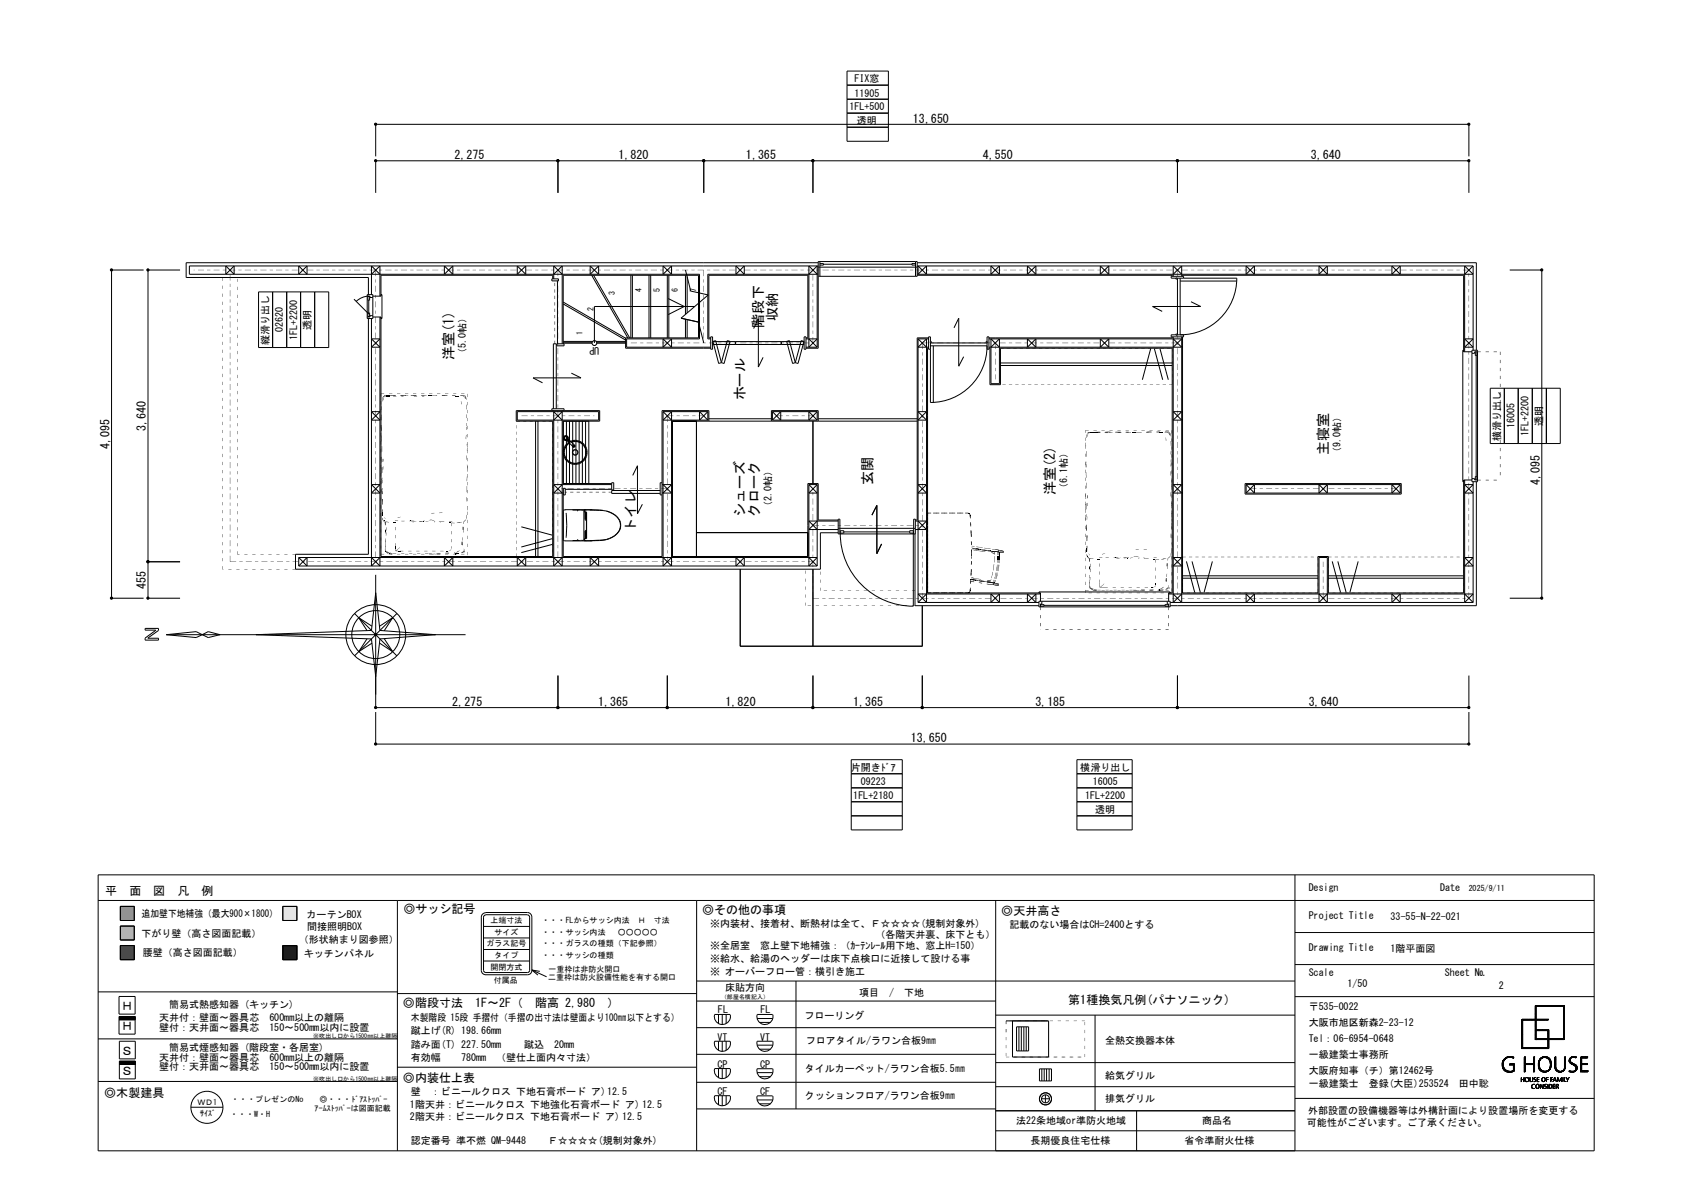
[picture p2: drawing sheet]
<svg xmlns="http://www.w3.org/2000/svg" width="420mm" height="297mm" viewBox="0 0 420 297" stroke-linecap="round" stroke-linejoin="round" font-family="sans-serif">
<defs><g id="words">
<g font-size="3.5">
<text x="190.5" y="81.7" transform="rotate(-90 190.5 81.7)">階段下</text>
<text x="194.1" y="80" transform="rotate(-90 194.1 80)">収納</text>
<text x="113.2" y="89.9" transform="rotate(-90 113.2 89.9)">洋室(1)</text>
<text x="186" y="100" transform="rotate(-90 186 100)">ホール</text>
<text x="331.6" y="113.6" transform="rotate(-90 331.6 113.6)">主寝室</text>
<text x="217.8" y="120.9" transform="rotate(-90 217.8 120.9)">玄関</text>
<text x="263.4" y="123.6" transform="rotate(-90 263.4 123.6)">洋室(2)</text>
<text x="186" y="129" transform="rotate(-90 186 129)">シューズ</text>
<text x="189.5" y="129" transform="rotate(-90 189.5 129)">クローク</text>
<text x="158.7" y="132.7" transform="rotate(-90 158.7 132.7)">トイレ</text>
</g>
<g font-size="3">
<text x="228" y="30.6">13,650</text>
<text x="113.5" y="39.7">2,275</text>
<text x="154.4" y="39.7">1,820</text>
<text x="186.3" y="39.7">1,365</text>
<text x="245.4" y="39.7">4,550</text>
<text x="327.3" y="39.7">3,640</text>
<text x="36.4" y="107.6" transform="rotate(-90 36.4 107.6)">3,640</text>
<text x="27.3" y="112.1" transform="rotate(-90 27.3 112.1)">4,095</text>
<text x="384.5" y="121.1" transform="rotate(-90 384.5 121.1)">4,095</text>
<text x="36.4" y="147" transform="rotate(-90 36.4 147)">455</text>
<text x="112.9" y="176.2">2,275</text>
<text x="149.4" y="176.2">1,365</text>
<text x="181.2" y="176.2">1,820</text>
<text x="213" y="176.2">1,365</text>
<text x="258.5" y="176.2">3,185</text>
<text x="326.8" y="176.2">3,640</text>
<text x="227.4" y="185.3">13,650</text>
<text x="26.3" y="223.3">平　面　図　凡　例</text>
<text x="100.8" y="227.9">◎サッシ記号</text>
<text x="175.3" y="228">◎その他の事項</text>
<text x="250" y="228.3">◎天井高さ</text>
<text x="100.6" y="251.5">◎階段寸法　1F～2F（　階高 2,980　）</text>
<text x="266.7" y="250.6">第1種換気凡例(パナソニック)</text>
<text x="30.2" y="252.2">Ｈ</text>
<text x="30.2" y="257.2">Ｈ</text>
<text x="30.3" y="263.4">Ｓ</text>
<text x="30.3" y="268.4">Ｓ</text>
<text x="26" y="273.8">◎木製建具</text>
<text x="100.6" y="270">◎内装仕上表</text>
</g>
<g font-size="2.5">
<text x="213.4" y="20.6">FIX窓</text>
<text x="212.1" y="27.6">1FL+500</text>
<text x="213.4" y="24.1">11905</text>
<text x="214" y="31.1">透明</text>
<text x="70.7" y="82.9" transform="rotate(-90 70.7 82.9)">02620</text>
<text x="77.6" y="82.3" transform="rotate(-90 77.6 82.3)">透明</text>
<text x="67.1" y="86.1" transform="rotate(-90 67.1 86.1)">縦滑り出し</text>
<text x="74.2" y="84.8" transform="rotate(-90 74.2 84.8)">1FL+2200</text>
<text x="116.3" y="89.4" transform="rotate(-90 116.3 89.4)">（5.0帖）</text>
<text x="149.6" y="86.6" transform="rotate(-180 149.6 86.6)">UP</text>
<text x="378.2" y="106.9" transform="rotate(-90 378.2 106.9)">16005</text>
<text x="385.2" y="106.3" transform="rotate(-90 385.2 106.3)">透明</text>
<text x="374.7" y="110.1" transform="rotate(-90 374.7 110.1)">横滑り出し</text>
<text x="381.7" y="108.8" transform="rotate(-90 381.7 108.8)">1FL+2200</text>
<text x="334.7" y="114" transform="rotate(-90 334.7 114)">（9.0帖）</text>
<text x="266.5" y="123.1" transform="rotate(-90 266.5 123.1)">（6.1帖）</text>
<text x="192.6" y="127.6" transform="rotate(-90 192.6 127.6)">（2.0帖）</text>
<text x="212.4" y="192.4">片開きﾄﾞｱ</text>
<text x="214.9" y="195.9">09223</text>
<text x="269.7" y="192.4">横滑り出し</text>
<text x="272.8" y="195.9">16005</text>
<text x="213.1" y="199.4">1FL+2180</text>
<text x="271" y="199.4">1FL+2200</text>
<text x="273.5" y="202.9">透明</text>
<text x="326.8" y="222.3">Design</text>
<text x="359.6" y="222.3">Date</text>
<text x="35.3" y="233.9">下がり壁（高さ図面記載）</text>
<text x="35.4" y="228.9">追加壁下地補強（最大900×1800）</text>
<text x="76.5" y="229.1">カーテンBOX</text>
<text x="76.7" y="232.2">間接照明BOX</text>
<text x="177.3" y="231.3">※内装材、接着材、断熱材は全て、Ｆ☆☆☆☆(規制対象外)</text>
<text x="252.1" y="231.7">記載のない場合はCH=2400とする</text>
<text x="326.8" y="229.4">Project Title</text>
<text x="347.2" y="229.7">33-55-N-22-021</text>
<text x="35.6" y="238.6">腰壁（高さ図面記載）</text>
<text x="74.6" y="235.2">（形状納まり図参照）</text>
<text x="75.9" y="238.8">キッチンパネル</text>
<text x="177.3" y="236.8">※全居室　窓上壁下地補強：（ｶｰﾃﾝﾚｰﾙ用下地、窓上H=150）</text>
<text x="218.6" y="234.2">（各階天井裏、床下とも）</text>
<text x="326.8" y="237.4">Drawing Title</text>
<text x="347.2" y="237.5">1階平面図</text>
<text x="177.3" y="240">※給水、給湯のヘッダーは床下点検口に近接して設ける事</text>
<text x="177.3" y="243.2">※ オーバーフロー管：横引き施工</text>
<text x="326.8" y="243.5">Scale</text>
<text x="360.8" y="243.5">Sheet №</text>
<text x="42.2" y="251.7">簡易式熱感知器 (キッチン)</text>
<text x="181.1" y="247.4">床貼方向</text>
<text x="214.5" y="248.5">項目　/　下地</text>
<text x="336.5" y="246.5">1/50</text>
<text x="374.2" y="246.8">2</text>
<text x="39.8" y="257.2">壁付：天井面～器具芯　150～500mm以内に設置</text>
<text x="39.8" y="254.8">天井付：壁面～器具芯　600mm以上の離隔</text>
<text x="102.6" y="254.9">木製階段 15段 手摺付（手摺の出寸法は壁面より100㎜以下とする）</text>
<text x="179.3" y="252.9">FL</text>
<text x="189.9" y="252.9">FL</text>
<text x="200.9" y="254.2">フローリング</text>
<text x="326.8" y="252.1">〒535-0022</text>
<text x="326.8" y="256.1">大阪市旭区新森2-23-12</text>
<text x="42.2" y="262.3">簡易式煙感知器 (階段室・各居室)</text>
<text x="102.6" y="261.5">踏み面(T) 227.50mm</text>
<text x="102.6" y="258.2">蹴上げ(R) 198.66mm</text>
<text x="130.9" y="261.5">蹴込　20mm</text>
<text x="179.2" y="259.7">VT</text>
<text x="189.8" y="259.8">VT</text>
<text x="201.3" y="260.7">フロアタイル/ラワン合板9㎜</text>
<text x="273.4" y="260.6">全熱交換器本体</text>
<text x="326.8" y="260.1">Tel：06-6954-0648</text>
<text x="39.8" y="264.8">天井付：壁面～器具芯　600mm以上の離隔</text>
<text x="39.8" y="267.2">壁付：天井面～器具芯　150～500mm以内に設置</text>
<text x="102.6" y="264.8">有効幅</text>
<text x="115.2" y="264.8">780mm　（壁仕上面内々寸法）</text>
<text x="179.2" y="266.6">CP</text>
<text x="189.8" y="266.6">CP</text>
<text x="201" y="267.5">タイルカーペット/ラワン合板5.5㎜</text>
<text x="273.4" y="269.2">給気グリル</text>
<text x="326.8" y="268.1">大阪府知事（チ）第12462号</text>
<text x="326.8" y="264.1">一級建築士事務所</text>
<text x="102.6" y="273.3">壁　：ビニールクロス 下地石膏ボード ア)12.5</text>
<text x="179.2" y="273.3">CF</text>
<text x="189.8" y="273.4">CF</text>
<text x="201" y="274.3">クッションフロア/ラワン合板9㎜</text>
<text x="273.4" y="275.2">排気グリル</text>
<text x="326.8" y="271.3">一級建築士　登録(大臣)253524　田中聡</text>
<text x="102.4" y="276.6">1階天井：ビニールクロス 下地強化石膏ボード ア) 12.5</text>
<text x="102.4" y="279.5">2階天井：ビニールクロス 下地石膏ボード ア) 12.5</text>
<text x="253.7" y="280.6">法22条地域or準防火地域</text>
<text x="300.1" y="280.6">商品名</text>
<text x="326.3" y="281.1">可能性がございます。ご了承ください。</text>
<text x="326.6" y="278">外部設置の設備機器等は外構計画により設置場所を変更する</text>
<text x="102.6" y="285.6">認定番号 準不燃 QM-9448　　Ｆ☆☆☆☆(規制対象外)</text>
<text x="257.3" y="285.6">長期優良住宅仕様</text>
<text x="295.8" y="285.6">省令準耐火仕様</text>
</g>
<g font-size="2">
<text x="148.2" y="77.5" transform="rotate(-90 148.2 77.5)">2</text>
<text x="153.5" y="73.6" transform="rotate(-90 153.5 73.6)">3</text>
<text x="160.2" y="72.9" transform="rotate(-90 160.2 72.9)">4</text>
<text x="164.7" y="72.9" transform="rotate(-90 164.7 72.9)">5</text>
<text x="169.3" y="72.9" transform="rotate(-90 169.3 72.9)">6</text>
<text x="173.8" y="72.9" transform="rotate(-90 173.8 72.9)">7</text>
<text x="145.5" y="83.6" transform="rotate(-90 145.5 83.6)">1</text>
<text x="366.7" y="222.3">2025/9/11</text>
<text x="122.5" y="230.5">上端寸法</text>
<text x="123.5" y="233.3">サイズ</text>
<text x="135.3" y="233.3">・・・サッシ内法　 ○○○○○</text>
<text x="135.3" y="230.5">・・・FLからサッシ内法　Ｈ　寸法</text>
<text x="121.5" y="236.2">ガラス記号</text>
<text x="123.5" y="239.1">タイプ</text>
<text x="135.3" y="239.1">・・・サッシの種類</text>
<text x="135.3" y="236.2">・・・ガラスの種類（下記参照）</text>
<text x="122.5" y="242">開閉方式</text>
<text x="123.3" y="245.2">付属品</text>
<text x="136.9" y="244.6">二重枠は防火設備性能を有する開口</text>
<text x="136.9" y="242.6">一重枠は非防火開口</text>
<text x="49.3" y="275.7">ＷＤ1</text>
<text x="57.7" y="275.1">・・・プレゼンのNo</text>
<text x="79.8" y="275">◎・・・ﾄﾞｱｽﾄｯﾊﾟｰ</text>
<text x="50" y="278.6">ｻｲｽﾞ</text>
<text x="57.4" y="278.7">・・・W・H</text>
<text x="78.6" y="277.4">ｱｰﾑｽﾄｯﾊﾟｰは図面記載</text>
</g>
<g font-size="1.5">
<text x="180" y="249.2">（部屋名横記入）</text>
<text x="78.2" y="259">※吹出し口から1500㎜以上離隔</text>
<text x="78.2" y="269.7">※吹出し口から1500㎜以上離隔</text>
</g>
</g></defs>
<path d="M30.1 226.2h3.4v3.5h-3.4z" fill-rule="evenodd" fill="#979797" stroke="#979797" stroke-width=".25"/>
<g fill="none" stroke="#000" stroke-width=".25">
<path d="M211.5 17.7h10.3v17.6h-10.3zM93.8 39v-8h273v8M211.5 31.7h10.3M211.5 28.2h10.3M211.5 24.8h10.3M211.5 21.3h10.3M93.8 48.1v-8h273v8M139.3 40.1v8M175.7 40.1v8M203 40.1v8M294 40.1v8M35.9 67.4h-8v81.9h8"/>
<path d="M45 67.4h-8v81.9h8M56.4 66.4v2.1l2.1-2.1v2.1zM64.6 72.9h17.5v13.8h-17.5zM68.1 72.9v13.8M71.6 72.9v13.8M74.6 66.4v2.1l2.1-2.1v2.1zM75.1 72.9v13.8M78.6 72.9v13.8M88.4 74.7l3.7 3.7M91.7 73.5h1.4v6h-1.4zM91.7 73.9h.7v.4h.7M91.9 74h.4v.9h-.4z"/>
<path d="M91.9 78.1h.4v.9h-.4zM92 79.5v58.8h-18.2v3.8h131.1v-9.1h4.4M92.1 73.9l-1.7 .4-1.5 .9M92.1 74.9v3.2M92.8 68.5l2.1-2.1v7.5M92.8 79.5v61.8l2.1-2.2M93.1 79.1h2v59.8h42.9v-33.8h-9.1v-2.6h20.8v2.6h-9.1v15.6h12.1M93.1 78.8h-.7v.3h-.7M94.9 79.1v62.2l-2.1-2.2M94.9 68.5l-2.1-2.1v7.1M95.1 73.5h.3v6h-.3M111 66.4v2.1l2.1-2.1v2.1z"/>
<path d="M129.2 66.4v2.1l2.1-2.1v2.1zM137.8 69.6h1.6v.5h-1.6zM138 69.6v-.9h-42.9v5.2h-2M138.3 68.5l2.1-2.1v19.4M139.2 70.1v15.7M140.4 68.5l-2.1-2.1v3.2M140.6 75.9l15.6 9M140.6 75.4l15.6 9M147.4 66.4v2.1l2.1-2.1v2.1zM147.7 68.7l9.1 15.6M148.2 68.7l9 15.6M157.5 68.7v15.6"/>
<path d="M157.9 68.7v15.6M162.1 68.7v15.6M162.5 68.7v15.6M165.6 66.4v2.1l2.1-2.1v2.1zM166.6 68.7v15.6M166.8 74.5l4.1 2-4.1 2M167 68.7v15.6M171.2 67.4l1.3 5.2 4.3 1-6.7 5.8 4.3 1 1.3 5.2M171.2 68.7v9.7M171.2 79.7v4.6M171.6 69v9.1M171.6 79.8v4.5"/>
<path d="M173.4 76.5h-25v9.1M183.8 66.4l2 2.1v-2.1l-2 2.1zM202 68.5l2-2.1v20.3M204 68.5l-2-2.1v20.3l2-2.1h-2.7M204.3 65.6h-157.8v3.7h45.5v4.2M204.3 66.4h-157v2.1h127.4v16.1h-18.2v2.1h21M204.3 68.5h-27.6v16.1h.8M204.3 69h24.7v-3.7h-24.7v21.6h-3M204.3 66.7h24.7M204.7 65.8h.9v.4h-.9M204.7 65.3v3.7M205.6 66h22.1"/>
<path d="M228.6 65.8h-.9v.4h.9M228.6 65.3v3.7M229 68.7h63.7v.3M229 65.6h139.6v21.8M229 68.5h138.8l-2.1-2.1v21.4M229 66.4h138.8M229.2 66.4v2.1l2.2-2.1v2.1zM247.4 66.4v2.1l2.2-2.1v2.1zM256.5 66.4v2.1l2.2-2.1v2.1zM274.7 66.4v2.1l2.2-2.1v2.1zM292.9 68.5l2.2-2.1v2.6M293.6 69.4v.2h.4"/>
<path d="M294 69.4v14.2M294.7 69.4v14.2a14.1 14.1 0 0 0 14.1-14.2h-16.4v-.4h3.1v.4M294.7 70.1h14.1M295.1 68.5l-2.2-2.1v2.6M295.3 69v-.3h70.2v19.1h2M297.4 75.3l2.4 1.2h-12l2.4 1.2M311.1 66.4l2.1 2.1v-2.1l-2.1 2.1zM329.4 66.4v2.1l2-2.1v2.1zM347.6 66.4v2.1l2-2.1v2.1zM367.8 66.4v21M367.8 66.4l-2.1 2.1M377 67.4h8v81.9h-8"/>
<path d="M92.8 84.6h2.1l-2.1 2.1h2.1zM139.1 85.8h1.7v.5h-1.7zM140.6 85.8v-17.1h33.8v15.6h-18.2v2.6h21.3M140.6 85.6h7.2M140.6 85.2h7.4M142.7 93.1l2.4 1.2h-12l2.4 1.2M148.8 85.2h7.4M149 85.6h7.2M165.6 84.6v2.1l2.1-2.1v2.1zM177.5 84.3h-.5v-15.6h24.7v15.6h-.4M177.5 84.1h.4v3.1h-.4zM177.9 85.3h22.9"/>
<path d="M177.9 86h22.9M178 85.2l.7-.2 1.4 5.5-.6 .2zM181.6 85l.7 .2-1.5 5.5-.7-.2zM183.6 85.3v.7M188.2 82l1.2-2.4v12l1.1-2.4M195.1 85.3v.7M196.4 85.2l.7-.2 1.5 5.5-.7 .2zM200.1 85l.6 .2-1.4 5.5-.7-.2zM200.8 84.1h.5v3.1h-.5zM201.3 86.7h2.7M202 84.6l2 2.1M229.2 84.6v65.8"/>
<path d="M229.2 84.6h2.7M229.2 84.6l2.2 2.1M231.9 86.9h-.3v61.1h28.2v2.1M231.9 84.3h-2.9v45.5h-.4M231.9 86.7h-2.7l2.2-2.1v65.8l-2.2-2.1h30.6M232.3 86.3h14.2a14.1 14.1 0 0 1-14.2 14.2v-16.4h-.4v3.1h.4M232.3 85.6h14.2M232.3 85.2h.2v.4M233 86.3v14.2M238.2 81.8l1.2-2.4v12l1.2-2.4M246.5 85.2h-.2v.4M246.5 84.1h.4v3.1h-.4v-1.7h.1z"/>
<path d="M246.9 86.9h.3v9.1h2.6v-9.1h42.9v61.1h-.9v2.1M246.9 84.6h48.2l-2.2 2.1M247.4 86.7l2.2-2.1v11.2h-2.2v-11.2l2.2 2.1M249.8 90.6h42.9M249.8 91.2h42.9M256.5 84.6v2.1l2.2-2.1v2.1zM274.7 84.6v2.1l2.2-2.1v2.1zM287.3 87l-2.1 7.8M288.2 87l2.1 7.8M289.6 87l2.1 7.8M292.4 83.6h1.3v.1l1.8-.1v.5h-3.1zM292.7 84.1v.2h-45.8"/>
<path d="M292.9 84.1v66.3l2.2-2.1M292.9 84.6l2.2 2.1h-48.2M294 83.4h-.4v.2M295.1 84.1v66.3l-2.2-2.1M295.3 84.1v63.9h33.8v-9.1h2.6v9.1h33.8v-28.2h2M365.5 87.4h-.2v32.8h.2M365.7 84.6h2.1l-2.1 2.1h2.1zM367.5 87.4h1.4v32.8h-1.4zM368.4 87.8v.9h.4v-.9M368.6 88.7v30.2M368.9 87.8h-.7v.4h-.7M372.1 96.9h17.5v13.8h-17.5z"/>
<path d="M375.6 96.9v13.8M379.1 96.9v13.8M382.6 96.9v13.8M386.1 96.9v13.8M92.8 102.7h2.1l-2.1 2.2h2.1zM129.2 102.7h20.3v2.2h-20.3zM133.7 105.1v33.8M134.3 105.1v33.8M137.8 102.5v-.5h3v.5M138.2 102v-16.2h.7v16.2M138.3 102.5v38.8l2.1-2.2M138.3 102.7l2.1 2.2"/>
<path d="M140.4 102.5v38.8l-2.1-2.2M140.4 102.7l-2.1 2.2M140.8 109.3v.3M140.8 109.6l.3 .3h.4M140.9 108.9l-.1 .7M140.9 108.9l-.1 .2M141.3 108.8l-.4 .1M141.3 108.8l.4 .1 .1 .6M141.4 109.7l1.7 1.8M141.4 105.1v15.6M141.5 109.6l.8 .8M141.6 109.6l.7 .8"/>
<path d="M141.6 109.6l.8 .7M141.7 109.3l-.4 .4M141.7 109.3a.4 .4 0 0 0-.4-.4 .4 .4 0 0 0-.4 .4 .4 .4 0 0 0 .4 .4M141.7 109.4l1.8 1.8M142.2 110.5a2.78 2.78 0 0 0-1.3 3.2 2.78 2.78 0 0 0 2.7 2M142.2 110.6a2.75 2.75 0 0 0-.3 4.4M142.2 115.3l.5 .2M142.2 105.1v15.6M142.2 110.4h.1M142.4 110.3l-.1 .1M142.4 110.3h.1M142.5 110.2a2.99 2.99 0 0 1 4.1 2.9 2.99 2.99 0 0 1-4.4 2.4 2.99 2.99 0 0 1-.2-5.1"/>
<path d="M142.6 110.3h.1M142.7 110.3l.9-.1 1 .1M142.7 110.3v.1M142.7 110.3l.9-.2 1 .2M143 112.7v.4l.5 .5M143 105.1v15.6M143.1 115.6l.5 .1M143.1 111.5h.1M143.2 111.5h-.1M143.2 111.5h.2M143.2 111.5h.1M143.3 111.5l.3-.2-.3 .3z"/>
<path d="M143.3 111.3l-.1 .1M143.4 111.2l-.2 .3M143.4 111.2h.1M143.5 112.2h.2M143.5 112.3a.66 .66 0 0 0-.6 .6 .66 .66 0 0 0 .6 .7M143.5 112.2l-.4 .3M143.5 111.2h-.1M143.5 111.2h.1M143.5 111.2l.1 .1M143.7 112.3l.4 .2a.62 .62 0 0 1-.1 1M143.7 112.2l.4 .3M143.8 105.1v15.6"/>
<path d="M143.9 113.5l-.4 .1M144.2 112.7v.4l-.3 .4M144.6 110.3a2.78 2.78 0 0 1 .8 4.7M144.6 110.3a2.79 2.79 0 0 1 .8 4.8M144.6 105.1v15.6M145 115.3l-1.4 .4M145.4 115l-.4 .3M145.4 105.1v15.6M146.2 105.1v15.6M147 105.1v15.6M158 118.7l1.2-2.5v12l1.2-2.3M165.6 102.7v38.6l2.1-2.2"/>
<path d="M165.6 102.7h11.1M165.6 102.7l2.1 2.2M173.9 105.1v33.8M176.7 104.9h-11.1l2.1-2.2v38.6l-2.1-2.2M176.7 102.7v2.2M176.7 102.7l-2 2.2v-2.2l2 2.2M177 104.5h15.6M177 105.1v-2.6h-11.7v36.4h-24.7l.1-15.6M192.6 105.1v-2.6h11.7v2.6M192.9 102.7h11.1M192.9 104.9h11.1M192.9 102.7l2 2.2v-2.2l-2 2.2"/>
<path d="M192.9 102.7v2.2M203 105.1v15.6M204 102.7l-2 2.2v-2.2l2 2.2M204 102.7v2.2M204.3 104.5h24.7M229 105.1h-61.1v33.8h33.8v-18.2h2.6v9.1h5M229.2 102.7h2.2l-2.2 2.2h2.2zM292.9 102.7h2.2l-2.2 2.2h2.2zM365.7 119.8v30.6l2.1-2.1h-76M367.5 119.5h.7v.3h.7M368.4 119.8v-.9h.4v.9M74.6 139.1l2.1 2.2v-2.2l-2.1 2.2"/>
<path d="M74.6 139.1v2.2M92.8 120.9h2.1l-2.1 2.2h2.1zM111 139.1l2.1 2.2v-2.2l-2.1 2.2zM129.2 139.1v2.2l2.1-2.2v2.2zM130.2 131.5l7.7 2.1M137.9 135.9l-7.7 2M137.9 134.5l-7.7 2M140.4 120.9l-2.1 2.2h2.4M140.6 134.7l.4 .3h6.9M140.7 121.9h.4v1.6h-.4zM141.1 127.3v.1M141.1 134.8v.1"/>
<path d="M141.1 122.1h11.6M141.4 128l.1 3.1-.1 3.1M143 127.3h1.9M144.1 134.7l.3 .1M144.4 127.4l-.3 .2M144.9 127.3h.9M145.8 127.3v7.6M145.8 134.9h-2.8M145.8 134.9h.6M145.9 127.3v.5h.5M145.9 127.3h.1M145.9 134.5h.5"/>
<path d="M146.1 127.9v1.8M146.1 132.5v1.8M146.1 127.3h.2M146.2 129.8h.2M146.2 132.4h.2M146.3 127.9v1.8M146.3 132.5v1.8M146.3 132.4h-.1M146.4 134.4h-.5v.6h2M146.4 127.9h-.3l.1 1.9M146.4 127.8v6.5h-.3l.1-1.9M147.4 139.1v2.2l2.1-2.2v2.2z"/>
<path d="M147.8 127.3l2.8 .1M147.9 127.3h-2.1M147.9 127.3l-6.9-.1-.4 .3M147.9 127.3l2.7 .1M150.6 127.4a5.8 5.8 0 0 1 3.4 1.5M151.4 134.7l-4.2 .2M151.4 134.7l-3.5 .3M152.7 120.9h-14.4l2.1 2.2M152.7 120.5h.5v1.8h-.5zM153.5 133.7l-2.1 1M154 128.9a2.97 2.97 0 0 1-.5 4.8M154 128.9a3 3 0 0 1-.5 4.8"/>
<path d="M164.8 122.4h-12.1v.7h12.1M165.3 120.9h2.4l-2.1 2.2M165.3 120.5h-.5v3h.5M165.6 120.9l2.1 2.2h-2.4M173.9 132.9h27.8M183.8 139.1v2.2l2-2.2v2.2zM202 120.9v20.4l2-2.2h-129.4M202 120.9l2 2.2h-2l2-2.2M202 120.9h2M202 139.1l2 2.2M204 130l-2 2.2h7.3M204 120.9v20.4"/>
<path d="M209.3 130h-7.3l2 2.2M209.3 131.9h19.3M209.7 133.3v-3.7h-.4v3.7h19.3v-3.7h-.5v3.7M209.8 133.1a18.2 18.2 0 0 0 18.2 18.2v-18.8h-.8v.6h.8M209.8 132.5h.9v.6h-.9zM210.7 132.8h16.5M217.7 128.6l1.2-2.4v12l1.2-2.4M228.5 133.3v17.9h30.9M228.6 130h2.8l-2.2 2.2M229.2 130l2.2 2.2h-2.8M229.2 120.9h2.2l-2.2 2.2h2.2zM292.9 139.1h2.2l-2.2 2.2h2.2z"/>
<path d="M292.9 120.9h2.2l-2.2 2.2h2.2zM310.9 120.7h39v2.6h-39zM311.1 123.1h38.5M311.1 120.9h38.5M311.1 120.9l2.1 2.2v-2.2l-2.1 2.2M311.1 120.9v2.2M329.4 120.9v2.2l2-2.2v2.2zM349.6 120.9v2.2M349.6 120.9l-2 2.2v-2.2l2 2.2M365.7 139.1h2.1l-2.1 2.2h2.1zM365.7 120.9h2.1l-2.1 2.2h2.1zM367.8 120.2v30.2"/>
<path d="M368.6 120.2v31h-76.4M36.2 156.8h3.4v.6l-2.7 1.9h2.7v.5h-3.4v-.5l2.7-2h-2.7zM37 140.2h8M41.5 158.4l7.5 .7 1.5-.7M41.5 158.4l7.5-.8 1.5 .8M41.5 158.4h74.7M50.5 158.4l1.5-.8 2.9 .8-2.9 .7zM63.9 158.4l28.9-1 1-9.4 1.1 9.4 13.9 1-13.9 1.1-1.1 9.4-1-9.4zM74.6 141.3h129.4M88.5 153.1l10.6 10.6M91.7 159.4l-2.1 3.2 3.3-2.1M92.9 156.3l-3.3-2.1 2.1 3.2"/>
<path d="M93.8 143.5v33.1h273v-8M94.8 156.3l3.2-2.1-2.1 3.2M95.9 159.4l2.1 3.2-3.2-2.1M99.1 153.1l-10.6 10.6M184.8 142.1v19.2h45.5v-10.1M203 142.1v19.2M229.2 150.4h30.2M231.4 148.3l-2.2 2.1M247.4 148.3v2.1l2.2-2.1v2.1zM256.5 148.3v2.1l2.2-2.1v2.1zM259.4 150.1h32.8v1.4h-32.8zM259.4 148v-.3h32.8v.3"/>
<path d="M259.8 150.9h.9v.4h-.9M260.1 150.1v.6h-.3v.8M260.7 151.1h30.2M291.5 150.1v.6h.3v.8M291.8 150.9h-.9v.4h.9M292.2 150.4h75.6M295.3 144.3h33.8M295.3 143.7h33.8M296.2 140.1l2.1 7.8M297.6 140.1l2.1 7.8M302.7 140.1l-2 7.8M311.1 148.3v2.1l2.1-2.1v2.1z"/>
<path d="M329.4 148.3l2 2.1v-11.3h-2v11.3l2-2.1M331.7 144.3h33.8M331.7 143.7h33.8M332.7 140.1l2 7.8M334.1 140.1l2 7.8M339.1 140.1l-2 7.8M347.6 148.3v2.1l2-2.1v2.1zM365.7 148.3l2.1 2.1M93.8 177.7v8h273v-8M139.3 168.6v8M166.6 168.6v8M203 168.6v8"/>
<path d="M230.3 168.6v8M294 168.6v8M212.6 189.6h12.7v17.5h-12.7zM212.6 196.6h12.7M212.6 193.1h12.7M268.9 189.6h13.8v17.5h-13.8zM268.9 196.6h13.8M268.9 193.1h13.8M24.5 218.4h373.6v68.8h-373.6zM212.6 203.6h12.7M212.6 200.1h12.7M268.9 203.6h13.8"/>
<path d="M268.9 200.1h13.8M323.3 218.4v68.8M24.5 224.7h373.6M30.1 226.2h3.4v3.5h-3.4zM30.1 231.1h3.4v3.5h-3.4zM30.1 236h3.4v3.5h-3.4zM70.6 226.2h3.5v3.5h-3.5zM70.6 236h3.5v3.5h-3.5zM99.2 224.7v62.5M120.7 237h11.5M120.7 234.1h11.5M120.7 231.2h11.5"/>
<path d="M120.7 239.9h11.5M121.3 227.8h10.4a1.12 1.12 0 0 1 1.1 1.1v13.3a1.07 1.07 0 0 1-1.1 1.1h-10.4M121.3 228.3h10.4M121.3 228.3l-.5 .3-.1 .3v13.3l.1 .3 .5 .2M121.3 227.8a1.13 1.13 0 0 0-1.1 1.1v13.3a1.1 1.1 0 0 0 1.1 1.1M131.7 228.3l.3 .1 .2 .5v13.6l-.5 .2h-10.4M173.9 224.7v62.5M248.6 224.7v62.5M323.3 232.7h74.8M24.5 247.6h74.7M24.5 259.3h74.7M29.7 254.2h4"/>
<path d="M29.7 254.5h4M29.7 248.7h4v4.4h-4zM29.7 253.7h4v4.4h-4zM29.7 254.4h4M29.7 254.3h4M29.7 254.1h4M29.7 254h4M29.7 253.9h4M29.7 253.8h4M29.7 253.7h4M29.8 259.9h4v4.4h-4zM99.2 248h74.7"/>
<path d="M132.8 242.1l3.7 1.7M132.8 242.1l2 .3M132.8 242.1l1.5 1.3M173.9 249.9h74.7M173.9 256.5h74.7M173.9 244.9h149.4M178.4 253.2h3.9M178.4 253.2a2 2 0 0 0 2 2.5 2 2 0 0 0 1.9-2.5M179.4 253.2v2.2M179.4 259.9v2.2M180.3 253.2v2.5M180.3 259.9v2.5"/>
<path d="M181.3 253.2v2.2M181.3 259.9v2.2M182.3 259.9h-3.9a2.01 2.01 0 0 0 2 2.5 2.01 2.01 0 0 0 1.9-2.5M189.1 253.2a2 2 0 0 0 1.9 2.5 2 2 0 0 0 2-2.5M189.1 253.2h3.8M189.1 254.2h3.8M189.7 255.2h2.6M192.9 259.9h-3.8a2.01 2.01 0 0 0 1.9 2.5 2.01 2.01 0 0 0 2-2.5M198.8 244.9v31.9M248.6 253.4h74.7M251.2 254.8h10.6v9h-9v-9M253.8 256.3h3v6h-3z"/>
<path d="M254.4 256.3v6M255 256.3v6M255.7 256.3v6M256.2 256.3v6M273.4 253.4v23.8M323.3 240.7h74.8M323.3 248.8h74.8M380 259.9l.2 .4M380 259.8l.2 .3M380 259.6l.2 .4-.2-.2M380 259.5l.2 .3M380 259.2l.2 .4-.2-.3"/>
<path d="M380 259.2l.2 .3M380 258.9l.2 .5-.2-.3M380 257l.2 .3-.2-.1M380 257.1l.2 .4M380 257.3l.2 .3M380 257.6l.2 .5-.2-.3M380 257.9l.2 .2M380 257.9l.2 .4-.2-.2M380 258.1l.2 .3M380 258.2l.2 .6M380 258.3l.2 .3M380 258.6l.2 .4"/>
<path d="M380 258.7l.2 .4M380 254.4l.2 .3M380 254.6l.2 .3zM380 254.7l.2 .3M380 254.8l.2 .3-.2-.3M380 254.8l.2 .3M380 254.9l.2 .4M380 255.3l.2 .5M380 255.6l.2 .3M380 255.7l.2 .2-.2-.2M380 255.7l.2 .3M380 255.8l.2 .3"/>
<path d="M380 256l.2 .3M380 254.5l.2 .1M380 256.3l.2 .3M380 256.6l.2 .4-.2-.2M380 256.8l.2 .3M380 256.9l.2 .3M380 254.4l.2 .2M380.1 254.4l.2 .2M380.1 254.6l-.1-.1 .2 .3M380.1 254.4l.3 .2M380.2 259.6l-.2-.2 .2 .4M380.2 257.7l-.2-.3 .2 .4"/>
<path d="M380.2 254.4l.3 .2M380.2 255.3l-.2-.2 .2 .4M380.2 256.1l-.2-.2 .2 .3M380.2 256.4l-.2-.3 .2 .4M380.2 256.6l-.2-.2 .2 .4M380.3 254.4l.3 .2-.3-.2M380.3 254.6l-.3-.2 .2 .2M380.4 254.4l.3 .2M380.5 254.4l.3 .2-.3-.2M380.6 254.4l.3 .2M380.7 254.4l.3 .2M380.7 254.4l.2 .2"/>
<path d="M380.8 254.4l.4 .2M381 254.4l.3 .2M381.1 254.4l.3 .2M381.2 254.4l.5 .2M381.3 254.4l.3 .2M381.5 254.4l.3 .2-.2-.2M381.8 254.4l.3 .2M381.9 254.6l-.2-.2 .3 .2M382.1 254.6l-.3-.2 .5 .2M382.2 254.4l.2 .2M382.2 254.4l.5 .2M382.2 254.6l-.2-.2 .4 .2"/>
<path d="M382.3 254.4l.2 .2M382.4 254.4l.5 .2M382.7 254.4l.2 .2M382.7 254.4l.3 .2M382.9 254.4l.2 .2M383 254.4l.2 .2M383 254.4l.3 .2M383.1 254.4l.2 .2M383.3 254.4l.2 .3M383.3 256.2l.2 .4M383.3 259.4l.1 .1M383.3 251.2h.1"/>
<path d="M383.3 251.2l.2 .2M383.3 251l.2 .3zM383.3 251l.3 .2M383.3 251l.2 .2M383.3 252.3l.2 .3-.2-.2M383.3 252.1l.2 .5M383.3 252.1l.2 .3M383.3 251.9l.2 .4-.2-.2M383.3 251.6l.2 .3-.2-.2M383.3 251.3l.2 .5-.2-.3M383.3 251.2l.2 .4-.2-.2M383.3 252.4l.2 .4"/>
<path d="M383.3 252.7l.2 .2M383.3 252.7l.2 .3M383.3 251.5l.2 .3M383.3 252.9l.2 .4-.2-.2M383.3 253.2l.2 .2M383.3 253.3l.2 .4-.2-.3M383.3 253.6l.2 .4M383.3 252.6l.2 .3M383.3 253.8l.2 .2M383.3 253.9l.5 .7-.5-.5M383.3 254.3l.3 .3M383.3 254.5l-.1-.1 .3 .3"/>
<path d="M383.3 255l.2 .3M383.3 254.2l.4 .4M383.3 255.3l.2 .2-.2-.4 .2 .3M383.3 255.2l.2 .2M383.3 255.4l.2 .3M383.3 254.6l.2 .3M383.3 255.5l.2 .2M383.3 255.6l.2 .3M383.3 255.7l.2 .5M383.3 255.1l.2 .3M383.3 255.3l.2 .3M383.3 255.9l.2 .4-.2-.2"/>
<path d="M383.3 255.4l.2 .4M383.3 256.2l.2 .2M383.3 256.7l.2 .2M383.3 256.1l.2 .4M383.3 256.6l.2 .4-.2-.3M383.3 256.7l.2 .4M383.3 256.5l.2 .3M383.3 257l.2 .4M383.3 257.1l.2 .2M383.3 257.6l.2 .3M383.3 257.2l.2 .3M383.3 257.8l.2 .1"/>
<path d="M383.3 257.9l.2 .4M383.3 257.8l.2 .3M383.3 258.1l.2 .2M383.3 258.3l.2 .2M383.3 258.1l.2 .3M383.3 258.4l.2 .2M383.3 258.2l.2 .3M383.3 258.5l.2 .3-.2-.2M383.3 258.7l.2 .2M383.3 258.6l.2 .3M383.3 258.9l.5 .6M383.3 259l.5 .5"/>
<path d="M383.3 259.2l.2 .3M383.3 258.8l.2 .3M383.3 253.2l.2 .3M383.3 252.1l.2 .2M383.4 251l.4 .2M383.4 251.2l.1 .2M383.5 251l.4 .2-.2-.2M383.5 252l-.2-.2 .2 .3M383.5 253.1l-.2-.3 .2 .3M383.5 253.7l-.2-.2 .2 .3M383.5 254.7l-.3-.3 .3 .4M383.5 254.9l-.2-.2 .2 .5"/>
<path d="M383.5 256.7l-.2-.3 .2 .4M383.5 257.1l.2 .2-.2-.1M383.5 257.2l-.2-.2 .3 .3M383.5 257.6l-.2-.3 .2 .4M383.5 257.7l-.2-.2 .2 .3M383.5 259.4l.2 .1-.4-.4 .5 .4M383.5 259.5l-.2-.2 .2 .2M383.5 257.1l.3 .2M383.5 257.2l.1 .1M383.5 257.3h.1M383.5 254.5l.2 .1M383.6 254.4l.3 .2"/>
<path d="M383.6 257l.3 .3M383.6 259.2l.3 .3M383.7 257l.4 .3M383.7 251l.3 .2M383.7 254.4l.3 .2-.2-.2M383.7 257l.3 .3M383.7 259.2l.3 .3M383.8 251l.3 .2M383.8 259.2l.3 .3-.3-.3M383.8 254.4l.3 .2M383.9 257l.5 .3M383.9 251l.4 .2"/>
<path d="M383.9 259.2l.3 .3M384 254.4l.1 .2M384 259.2l.3 .3M384 259.2l.2 .3M384 254.4l.3 .2M384.1 251l.2 .2M384.1 254.4l.5 .2M384.1 257l.2 .3M384.1 259.2l.4 .3M384.1 251l.4 .2M384.2 257l.3 .3M384.2 254.4l.3 .2"/>
<path d="M384.3 251.2l-.3-.2 .3 .2M384.3 251l.2 .2M384.3 259.2l.3 .3M384.3 257l.2 .3M384.3 259.2l.4 .3-.2-.3M384.4 254.4l.5 .2M384.4 257l.2 .3M384.4 259.2l.3 .3M384.5 257l.3 .3M384.5 251l.5 .2-.3-.2M384.5 259.2l.3 .3M384.6 257l.3 .3-.3-.3"/>
<path d="M384.6 251.2l-.3-.2 .4 .2M384.6 254.4l.3 .2M384.7 254.4l.3 .2M384.7 259.2l.3 .3M384.8 251l.3 .2M384.8 259.2l.3 .3M384.9 251l.3 .2-.2-.2M384.9 257l.3 .3-.2-.3M384.9 259.2l.4 .3M384.9 259.5l-.3-.3 .3 .3M384.9 254.4l.3 .2-.4-.2 .2 .2M384.9 257.3l-.3-.3 .5 .3"/>
<path d="M385 254.4l.3 .2M385 259.2l.2 .3M385 251l.4 .2M385 257l.3 .3-.2-.3M385.1 254.4l.4 .2-.3-.2M385.1 259.2l.3 .3M385.1 257l.4 .3-.2-.3M385.2 251l.3 .2M385.2 257l.3 .3M385.3 251l.2 .2M385.3 251l.4 .2M385.4 254.4l.3 .2"/>
<path d="M385.4 257l.2 .3M385.4 259.2l.4 .3M385.4 259.5l-.3-.3 .5 .3M385.4 257l.3 .3M385.5 251l.4 .2M385.5 254.4l.2 .2M385.5 254.6l-.2-.2 .3 .2M385.5 254.4l.4 .2M385.5 257l.5 .3M385.6 254.4l.2 .2M385.6 259.2l.3 .3M385.7 251l.3 .2"/>
<path d="M385.7 257l.2 .3M385.7 259.2l.3 .3M385.7 254.4l.3 .2M385.7 259.2l.3 .3-.2-.3M385.8 254.4l.2 .2-.3-.2 .2 .2M385.8 251l.5 .2-.3-.2M385.8 257l.3 .3M385.9 259.2l.2 .3M385.9 254.4l.2 .2M385.9 257l.3 .3M385.9 259.2l.3 .3M386 259.2l.2 .3"/>
<path d="M386 254.4l.2 .2M386 257l.3 .3M386 254.4l.5 .2M386 259.2l.3 .3M386.1 251l.3 .2M386.1 259.2l.3 .3M386.1 257l.3 .3M386.2 251l.3 .2-.2-.2M386.2 254.4l.2 .2M386.2 257l.6 .5-.5-.5M386.2 251l.3 .2M386.2 254.4l.3 .2"/>
<path d="M386.2 257l.6 .7-.3-.3M386.3 251l.3 .2M386.3 257l.5 .3M386.3 259.2l.5 .5zM386.3 254.4l.3 .2M386.4 251l.2 .2M386.4 259.2l.4 .4-.2-.1M386.4 254.4l.2 .2M386.5 259.5l-.3-.3 .6 .6M386.5 251l.3 .2M386.5 254.4l.1 .2M386.5 257.5l.3 .3"/>
<path d="M386.5 257.6l.3 .4M386.5 257.9l.3 .2M386.5 257.9l.3 .4-.3-.2M386.5 258.1l.3 .3M386.5 258.2l.3 .3M386.5 258.3l.3 .3-.3-.3M386.5 258.4l.3 .3M386.5 258.5l.3 .3M386.5 259l.5 .5-.2-.3M386.5 259.1l.4 .4M386.5 259.2l.3 .3-.2-.3M386.5 259.6l.3 .3-.3-.3"/>
<path d="M386.5 259.9l.3 .3-.3-.3M386.5 260l.3 .3M386.5 257.8l.3 .2M386.5 254.4l.1 .1M386.5 251l.3 .2-.2-.2M386.5 259.2l.3 .3-.3-.3 .3 .3h-.2M386.6 254.4h.1M386.6 257l.2 .2M386.6 251l.3 .2M386.6 257l.2 .1M386.7 257h.1M386.7 251l.3 .2"/>
<path d="M386.7 257.3l-.3-.3 .4 .4M386.8 258l-.3-.2 .3 .3M386.8 258.9l-.3-.3 .3 .4M386.8 259l-.3-.2 .3 .3M386.8 259.2l-.3-.3 .6 .6-.3-.3M386.8 259.9l-.3-.2 .3 .4M386.8 257.2l-.3-.2 .3 .3M386.8 251l.4 .2M386.9 259.2l.3 .3M387 251l.3 .2M387 259.2l.3 .3M387.1 251l.4 .2"/>
<path d="M387.2 251l.2 .2M387.3 259.2l.3 .3M387.3 259.5l-.2-.3 .5 .3M387.4 251l.3 .2M387.4 259.2l.3 .3M387.5 251.2l-.2-.2 .3 .2M387.5 251l.3 .2-.2-.2M387.6 251l.2 .2M387.6 251l.3 .2-.3-.2M387.7 251l.3 .2M387.7 259.2l.5 .3-.3-.3M387.8 251l.3 .2"/>
<path d="M387.8 259.5l-.3-.3 .4 .3M387.9 251l.3 .2-.3-.2M387.9 251l.3 .2M387.9 259.2l.4 .3M388 251l.3 .2M388.1 259.2l.3 .3M388.1 251l.3 .2-.2-.2M388.2 251l.3 .2M388.3 251l.3 .2M388.3 259.2l.3 .3M388.4 251l.3 .2M388.4 259.5l-.2-.3 .3 .3"/>
<path d="M388.5 251l.3 .2M388.5 259.2l.4 .3M388.5 251l.2 .2M388.7 251l.3 .2M388.7 259.2l.3 .3M388.7 259.5l-.3-.3 .3 .3M388.7 251l.2 .2-.3-.2 .2 .2M388.8 251l.4 .2-.2-.2M388.8 259.2l.5 .3-.2-.3M389 251l.3 .2M389 259.2l.3 .3M389.1 251l.3 .2"/>
<path d="M389.1 259.2l.3 .3M389.2 251l.5 .2M389.2 251l.3 .2M389.3 259.2l.3 .3M389.4 259.2l.3 .3M389.5 251l.3 .2-.2-.2M389.5 259.5l-.3-.3 .3 .3M389.5 251l.2 .2M389.6 251l.2 .2-.2-.2M389.6 259.2l.5 .3-.3-.3M389.7 251l.3 .2M389.7 259.5l-.2-.3 .3 .3"/>
<path d="M389.8 251l.3 .2-.3-.2M389.9 251.2l-.3-.2 .3 .2M389.9 251l.3 .2M389.9 259.2l.3 .3M390 259.2l.4 .3-.3-.3M390 251l.2 .2M390.1 251l.6 .5M390.1 259.2l.2 .3M390.1 259.2l.3 .3-.2-.3M390.2 251.2l-.3-.2 .4 .2M390.2 251l.2 .2M390.2 259.2l.3 .3"/>
<path d="M390.2 259.2l.2 .3M390.3 259.2l.3 .3M390.3 251l.4 .3-.4-.3 .1 .1M390.4 251h.1M390.4 251l.3 .2-.3-.2M390.4 259.2l.3 .3M390.4 254.1l.3 .4-.3-.2M390.4 258.2l.3 .4M390.4 258.1l.3 .3M390.4 257.9l.3 .3M390.4 257.9l.3 .2M390.4 257.8l.3 .3-.3-.3"/>
<path d="M390.4 257.7l.3 .3M390.4 257.6l.3 .2M390.4 257.4l.3 .4M390.4 257.3l.3 .3M390.4 257l.3 .5-.3-.2M390.4 256.9l.3 .4M390.4 256.8l.3 .3M390.4 256.6l.3 .3M390.4 256.5l.3 .3M390.4 256.4l.3 .4-.3-.3M390.4 256.2l.3 .4M390.4 256.1l.3 .4"/>
<path d="M390.4 256l.3 .3M390.4 255.7l.3 .5-.3-.3M390.4 255.6l.3 .3M390.4 255.4l.3 .4M390.4 255.1l.3 .5-.3-.3M390.4 254.9l.3 .4M390.4 254.8l.3 .3M390.4 254.7l.3 .3M390.4 254.4l.3 .5-.3-.3M390.4 254l.3 .3M390.4 253.8l.3 .4M390.4 253.6l.3 .4"/>
<path d="M390.4 253.4l.3 .4-.3-.2M390.4 253.2l.3 .2-.3-.2M390.4 253.1l.3 .3M390.4 253l.3 .3M390.4 252.8l.3 .4-.3-.3M390.4 252.7l.3 .3M390.4 252.5l.3 .4M390.4 252.4l.3 .3M390.4 252.2l.3 .4M390.4 252l.3 .3M390.4 251.9l.3 .3M390.4 251.8l.3 .3-.3-.2"/>
<path d="M390.4 251.8l.3 .3M390.4 251.7l.3 .3M390.4 251.5l.3 .4-.3-.3M390.4 251.4l.3 .3M390.4 259.2v.1M390.4 259.1l.3 .3-.3-.3M390.4 259l.3 .3M390.4 258.9l.3 .3M390.4 258.7l.3 .4-.3-.2M390.4 258.5l.3 .5M390.4 258.4l.3 .3-.3-.2M390.4 254l.3 .2"/>
<path d="M390.4 252.7l.3 .2M390.4 251.4l.3 .2M390.4 251.2l.3 .3M390.4 251l.3 .2M390.7 258.2l-.3-.2 .3 .3M390.7 256.9l-.3-.2 .3 .3M390.7 254.6l-.3-.3 .3 .3M390.7 254.2l-.3-.2 .3 .3M390.7 253.5l-.3-.3 .3 .5M390.7 252.9l-.3-.3 .3 .3M390.7 252.3l-.3-.2 .3 .3M390.7 251.5l-.3-.2 .3 .3"/>
<path d="M390.7 251h-.2l.2 .1M24.5 269.9h74.7M29.8 265.7h4M29.8 264.9h4v4.4h-4zM29.8 265.6h4M29.8 265.5h4M29.8 265.4h4M29.8 265.3h4M29.8 265.2h4M29.8 265.1h4M29.8 265h4M29.8 264.9h4"/>
<path d="M47.7 276.4h8M99.2 266.4h74.7M173.9 263.1h74.7M173.9 270.1h74.7M173.9 276.8h74.7M178.4 266.7h3.9M178.4 273.5h3.9M178.4 266.7a2 2 0 0 0 2 2.5 2 2 0 0 0 1.9-2.5M178.4 273.5a2 2 0 0 0 2 2.5 2 2 0 0 0 1.9-2.5M179.4 266.7v2.3M179.4 273.5v2.3M180.3 266.7v2.5"/>
<path d="M180.3 273.5v2.5M181.3 266.7v2.3M181.3 273.5v2.3M189.1 267.7h3.8M189.1 260.9h3.8M189.1 274.5h3.8M189.7 268.7h2.6M189.7 261.9h2.6M189.7 275.5h2.6M192.9 266.7h-3.8a2.01 2.01 0 0 0 1.9 2.6 2.01 2.01 0 0 0 2-2.6M192.9 273.5l-3.8 .1a2 2 0 0 0 1.9 2.4 2 2 0 0 0 2-2.4M248.6 265.2h74.7"/>
<path d="M248.6 277.2h74.7M248.6 271.2h74.7M259.5 266.8h3.1v3h-3.1zM260.1 274.2h1.9M260.1 266.8v3M260.7 266.8v3M261 273.3v2M261.3 266.8v3M262 266.8v3M283.8 277.2v10M323.3 274.2h74.8M375.1 265.9l.4 .5"/>
<path d="M375.1 266l.4 .4M375.1 265.8l.3 .3M375.1 265.7l.3 .3M375.1 265.4l.3 .5-.3-.3M375.1 265.4l.3 .3M375.1 265.3l.3 .3M375.1 265.2l.3 .4M375.1 265.2l.3 .3M375.1 266.2l1.4 1.4M375.1 266.1l1.5 1.5M375.1 265l.3 .3M375.2 266.4l1.1 1.1-1.1-1.1"/>
<path d="M375.2 266.3l1.2 1.3M375.2 265l.2 .3M375.2 264.9l.2 .3M375.2 266.5l1 1M375.2 266.4l1 1.1-1-1M375.2 264.8l.2 .4M375.2 266.6l.9 .9-.9-.8M375.2 264.7l.3 .3-.3-.2M375.3 266.7l.7 .8M375.3 264.7l.2 .2M375.3 264.6l.3 .2M375.3 266.8l.7 .6"/>
<path d="M375.4 266l-.3-.4 .3 .4M375.4 265.4l-.3-.3 .3 .3M375.4 264.5l.2 .3-.2-.3M375.4 265.3l-.3-.3 .3 .3M375.5 264.4l.2 .2M375.5 267l.3 .3M375.5 264.3l.2 .3M375.5 266.5l-.4-.5 .5 .6M375.6 264.2l.2 .3M375.6 264.2l.3 .2-.3-.2M375.7 264.6l-.3-.2 .3 .3M375.7 264.2l.2 .2"/>
<path d="M375.7 264.6l-.2-.2 .2 .2M375.8 264.1l.1 .2M375.8 264l.2 .2M375.9 264l.2 .2M376 263.9l.2 .3M376 263.9l.1 .3M376 263.9l.3 .2-.3-.2M376.1 267.1l.5 .5M376.1 267.2l.5 .4M376.2 263.8l.3 .2M376.2 267.2l.5 .4M376.3 263.8l.2 .2"/>
<path d="M376.3 264.1l-.2-.2 .2 .2M376.3 267.2l.4 .4M376.3 267.3l.4 .3M376.3 263.8l.3 .2M376.4 267.3l.5 .3M376.5 263.7l.2 .2M376.5 263.7l.3 .2M376.6 267.3l.3 .3M376.6 263.7l.4 .2M376.6 267.3l.4 .3M376.6 263.9l-.2-.2 .2 .3M376.7 267.3l.3 .3-.2-.3"/>
<path d="M376.8 263.7l.3 .2M376.9 263.7l.2 .2M376.9 267.3l.2 .3M376.9 265.6l.2 .2M376.9 265.6l.2 .2-.2-.2M376.9 267.4l.2 .2M376.9 265.7l.2 .1M377 265.8h.1M377 267.4l.3 .2M377 263.7l.2 .2M377.1 267.4l.3 .2M377.1 265.5l.3 .3"/>
<path d="M377.1 263.7l.5 .3M377.2 265.5l.5 .3M377.2 265.8l-.3-.3 .5 .3M377.2 267.3l.3 .3M377.3 263.7l.5 .4M377.4 267.3l.2 .3M377.4 263.7l.3 .3M377.4 265.5l.4 .3M377.5 267.3l.3 .2M377.5 265.5l.6 .6M377.5 263.7l.5 .5M377.5 267.6l-.2-.3 .3 .3"/>
<path d="M377.6 265.5l.5 .5M377.6 263.7l.4 .4M377.7 267.5l-.3-.2 .3 .2M377.7 267.3l.1 .2-.2-.2M377.7 265.5l.4 .5M377.7 263.8l.3 .2M377.8 267.2l.1 .3M377.8 267.2l.2 .2M377.8 264.1l-.3-.4 .4 .4M377.9 266.7l.2 .5M377.9 266.7l.2 .3M377.9 266.5l.2 .4-.2-.3"/>
<path d="M377.9 266.4l.2 .4M377.9 266.3l.2 .3M377.9 266l.2 .3M377.9 267.1l.2 .3M377.9 265.9l.2 .3M377.9 265.8l.2 .3M377.9 265.5l.2 .2-.1-.2M377.9 267.2l.2 .2M378 263.8v.1M378 265.5l.1 .1M378 263.9l-.1-.1 .1 .2M378 265.5l.1 .2"/>
<path d="M378 267.3l-.1-.3 .2 .3M378.1 267.4l-.3-.2 .2 .2M378.1 266.4l-.2-.3 .2 .4M378.1 265.8l-.3-.3 .3 .4-.4-.4 .4 .5M378.1 267.3l-.2-.3 .2 .3M378.1 265.6h.1M379.8 269.5v.1M379.8 270h.1M379.8 269.9h.1M379.8 269.7l.1 .2M379.8 269.7l.1 .1M379.8 269.6l.1 .1"/>
<path d="M379.8 269.4l.1 .1M379.8 269.2l.1 .1M379.8 269.1l.1 .1M379.8 269l.1 .1M379.9 268.9v.1M379.9 269.3l.1 .2M379.9 269.3l.2 .2M379.9 268.9h.1M380 261.7h.1M380 261.4l.3 .3M380 261l.2 .3M380 260.9l.2 .3-.2-.2"/>
<path d="M380 260.9l.2 .3M380 260.6l.2 .5-.2-.3M380 260.5l.2 .3M380 260.2l.2 .4-.2-.3M380 260.1l.2 .3M380 261.1l.2 .3M380 261.2l.5 .5M380 261.3l.4 .4M380 261.4l.4 .3M380 261.5l.2 .2M380 261.6l.2 .1M380 261.3l.2 .3"/>
<path d="M380 269.4l.2 .1M380.1 269.4l.1 .1M380.2 269.4l.1 .1M380.2 260.7l-.2-.3 .2 .3M380.2 261.5l.2 .2M380.2 261.6l.2 .1M380.2 261.6l.1 .1M380.3 261.5l.2 .2M380.3 269.4l.1 .1M380.3 261.5l.3 .2M380.4 269.4l.1 .2M380.4 261.5l.4 .2-.3-.2"/>
<path d="M380.4 269.4l.1 .1M380.4 269.4l.2 .1M380.4 269.4h.1M380.5 269.2l.1 .1M380.5 269.1l.1 .1M380.5 269l.1 .2M380.5 269.8v.2M380.5 269.6l.1 .1M380.5 269.7l.1 .2M380.5 269.7l.1 .1M380.5 270h.1M380.6 269.3v.1"/>
<path d="M380.6 269v.1M380.6 265.1l.5 .6M380.6 264.9l.3 .5M380.6 264.8l.3 .3M380.6 264.5l.3 .4M380.6 264.5l.3 .3M380.6 264.2l.3 .3M380.6 264l.3 .4M380.6 265.5l.3 .4-.3-.3M380.6 265.4l.3 .3M380.6 267.5h.1M380.6 267.3l.2 .2"/>
<path d="M380.6 267.2l.3 .3M380.6 267l.3 .3M380.6 266.9l.3 .4M380.6 266.8l.3 .4-.3-.3M380.6 266.7l.3 .4M380.6 266.5l.3 .4M380.6 266.4l.3 .3M380.6 266.2l.3 .5M380.6 266.1l.3 .3M380.6 265.9l.3 .5M380.6 265.9l.3 .3-.3-.3M380.6 261.5l.3 .2"/>
<path d="M380.6 266.6l.3 .3M380.6 266.4l.3 .2M380.6 266.2l.3 .3M380.6 265.9l.3 .3M380.6 265.7l.3 .3M380.6 265.6l.3 .3M380.6 265.3l.3 .3M380.6 264.9l.3 .3M380.7 263.8l.2 .2M380.7 261.5l.3 .2M380.7 263.8l.2 .1M380.8 269.4l.1 .1"/>
<path d="M380.8 269.6l.4 .4M380.8 269.2h.1M380.8 263.8h.1M380.8 261.5l.4 .2M380.9 269.5v.2l-.1-.2M380.9 269.4h.1M380.9 269.2h.1M380.9 269.1l.1 .1M380.9 264.9l-.3-.3 .3 .4M380.9 264.6l-.3-.3 .3 .3M380.9 264.1l-.3-.3 .3 .4M380.9 265.6l-.3-.3 .4 .4"/>
<path d="M380.9 264.7l-.3-.3 .3 .3M380.9 267.3l-.3-.2 .3 .3M380.9 267l-.3-.3 .3 .3M380.9 266l-.3-.2 .3 .3M380.9 265.6l.1 .1M380.9 265.7h.1M380.9 265.6l.2 .1M380.9 265.5l.2 .2M380.9 265.5l.4 .2M381 269.1v.1M381 265.5l.4 .2-.3-.2M381 261.5l.4 .2-.2-.2"/>
<path d="M381 270l-.2-.3 .3 .3M381.1 265.5l.2 .2M381.1 265.5l.4 .2M381.1 269.9l.2 .1M381.1 269.9l.1 .1M381.2 269.9l.1 .1M381.2 268.9l-.2 .2M381.2 268.9l.1 .1M381.2 265.5l.3 .2M381.3 270h.2M381.3 268.9h.1M381.3 269.9v.1"/>
<path d="M381.3 268.9l.2 .1M381.3 265.5l.5 .2-.3-.2M381.3 261.5l.3 .2M381.4 261.5l.3 .2M381.5 261.7l-.3-.2 .3 .2M381.5 261.5l.3 .2M381.5 269.8v.1M381.5 269.8h.1M381.5 268.9l.1 .2M381.6 269.8h.1M381.6 269.2l.1 .1-.1-.1M381.6 265.5l.2 .2"/>
<path d="M381.6 269.7l.1 .1M381.6 261.5l.2 .2M381.6 265.5l.3 .2M381.6 269.7v.1M381.6 269.7h.1M381.6 269.5l.1 .2M381.6 269.3l.1 .4M381.6 269.4l.1 .1M381.6 261.5l.3 .2M381.7 269.2l-.3-.3 .3 .3M381.7 265.5l.4 .2-.3-.2M381.7 261.5l.3 .2-.2-.2"/>
<path d="M381.8 261.7l-.2-.2 .2 .2M381.8 261.5l.2 .2M381.8 261.5l.4 .2M381.9 265.5l.3 .2M382 269.7l.3 .3M382 269.5l.1 .3M382 269.5l.1 .2M382 269h.1M382 265.5l.4 .2-.3-.2M382 269l.1 .2M382 269.2l.1 .2M382 261.5l.4 .2"/>
<path d="M382 269.4l.1 .1M382 269.1l.1 .1M382.1 269.9h.1M382.2 269.9l.2 .1M382.2 261.5l.2 .2M382.3 261.5l.3 .2M382.3 265.5l.3 .2M382.3 269.9h.1M382.4 265.5l.3 .2M382.4 261.5l.3 .2-.2-.2M382.4 271.3l.2 .2M382.4 271.1l.1 .1"/>
<path d="M382.4 271.1h.1M382.4 271l.1 .1M382.4 261.7l-.2-.2 .3 .2M382.4 271.4l.4 .3M382.4 270.8l.1 .1M382.4 269.9l.1 .1M382.5 270.8v.1M382.5 265.5l.3 .2-.3-.2M382.5 265.7l-.3-.2 .3 .2M382.5 269.9v.1M382.5 271.3l-.1-.1 .1 .2M382.5 270.9v.1"/>
<path d="M382.5 261.5l.3 .2M382.6 270.7h.1M382.6 270.7v.1M382.6 265.5l.6 .5-.5-.5 .2 .2M382.6 270.8h.1M382.6 270.8v.1M382.6 269.8l-.2 .1M382.7 270.6v.1M382.7 269.2v.1M382.7 265.5l.5 .6M382.7 269.7h.1M382.7 269.5v.1"/>
<path d="M382.7 269.4v.1M382.7 269.3v.2M382.7 269.1v.1M382.7 269v.1M382.7 268.9v.1M382.7 271.6l.1 .1M382.7 268.9h.1M382.7 261.5l.3 .2M382.7 270.6l.1 .1M382.7 269.7v.1M382.8 265.5l.4 .4zM382.8 261.7l-.2-.2 .3 .2"/>
<path d="M382.8 271.6l.1 .1M382.8 270.6h-.1M382.8 270.6l.1 .1M382.8 265.5l.1 .1M382.9 271.7l-.1-.1 .1 .1M382.9 270.6v.1M382.9 264.9l.3 .4M382.9 271.7h.2M382.9 270.6l.1 .1M382.9 264.8l.3 .4M382.9 264.7l.3 .4M382.9 264.6l.3 .3"/>
<path d="M382.9 267.5h.1M382.9 267.1l.3 .4-.3-.3 .3 .3-.3-.2 .2 .2M382.9 267l.3 .4M382.9 266.9l.3 .3-.3-.2M382.9 266.8l.3 .3M382.9 266.5l.3 .4-.3-.3M382.9 266.2l.3 .4M382.9 266l.3 .4M382.9 265.8l.3 .4M382.9 265.4l.3 .4M382.9 265.3l.3 .4M382.9 265.2l.3 .4-.3-.3"/>
<path d="M382.9 266.1l.3 .4M382.9 263.9l.3 .4-.3-.3M382.9 263.8l.3 .3M382.9 264l.3 .4M382.9 264.1l.3 .4M382.9 264.2l.3 .4M382.9 264.4l.3 .3M382.9 264.6l.3 .2-.3-.3 .3 .2M382.9 266.9l.3 .3M382.9 265.6l.3 .3M382.9 261.5l.3 .2M382.9 263.8l.3 .2"/>
<path d="M383 270.6l.1 .1M383 269.1h.1M383 269.9v.1M383 269.3l.1 .1M383 271.7h.1M383 269.9l.2 .1M383 263.8l.2 .1M383 261.5l.3 .2M383 261.7l-.2-.2 .4 .2M383.1 271.6l.1 .1M383.1 271.7h.1M383.1 268.9l.1 .1"/>
<path d="M383.1 268.9l-.1 .1M383.1 268.9l.3 .1M383.1 269.9l.1 .1M383.1 263.8l.1 .1M383.2 271.6v.1M383.2 270.7h.1M383.2 269.5l-.2-.3 .2 .3M383.2 261.5l.3 .2M383.2 265.3l-.3-.3 .3 .4M383.2 266.6l-.3-.3 .3 .4M383.2 267l-.3-.3 .3 .3M383.2 263.8h.1"/>
<path d="M383.2 269.5l-.2-.3 .5 .5M383.2 269.4l.3 .3M383.3 270h.1M383.3 269.4l.2 .3M383.3 269.9v.1M383.3 261.5l.3 .2M383.4 270h.1M383.4 268.9v.1M383.4 261.5l.3 .2M383.4 269.5l.1 .2M383.5 271.3l.4 .4M383.5 271.1v.1"/>
<path d="M383.5 269.7v.2M383.5 271.2v.2M383.5 271.4l.3 .3M383.5 271.1v.2M383.5 271v.1M383.5 261.5l.3 .2M383.5 271.5l.1 .1M383.6 261.5l.4 .2M383.6 270.8h-.1M383.6 270.8h.1M383.6 270.6l.2 .1M383.7 261.5l.3 .2"/>
<path d="M383.7 270.6l.1 .1M383.7 261.7l-.2-.2 .3 .2M383.8 270.7h-.1M383.8 270.6h.1M383.8 270.6v.1M383.8 269.8l.1 .2M383.8 269.5h.1M383.8 269.1l.1 .2M383.8 269.9v.1M383.8 269.7l.2 .3M383.8 269.7l.1 .1M383.8 269.6l.1 .1"/>
<path d="M383.8 269.5l.1 .1M383.8 269.3l.2 .2M383.8 269.2l.2 .3M383.8 269l.1 .1M383.8 268.9l.1 .1M383.8 270h.1M383.8 271.6h.2M383.9 270.6h.1M383.9 271.6h.1M383.9 269h.1M383.9 269.9v.1M383.9 269.5h.1"/>
<path d="M383.9 270h.1M383.9 268.9h.2M383.9 270.6l.1 .1M383.9 261.5l.3 .2M383.9 271.7h.1M383.9 271.6l.1 .1M384 270.6l.3 .4M384 269.9v.1M384 271.6l.1 .1M384 269.4l.2 .1M384 270.6l.3 .3M384 270h.1"/>
<path d="M384.1 265.8l.3 .5M384.1 265.7l.3 .4M384.1 269.9l.1 .1M384.1 261.5l.2 .2M384.1 261.7l-.3-.2 .3 .2M384.1 265.3l.3 .4-.3-.3M384.1 265.5l.3 .3M384.1 265.6l.3 .3M384.1 265.6l.3 .4M384.1 265.3l.3 .3M384.1 265.2l.3 .3M384.1 270.6l.2 .2"/>
<path d="M384.1 266.2l.5 .5M384.1 266.1l.4 .5M384.1 271.5l-.1 .1M384.1 268.9h.1M384.1 265.2l.3 .2M384.1 265.1l.3 .3M384.1 265l.3 .3M384.1 261.5l.3 .2M384.1 271.5l.1 .1M384.1 266.1l.4 .4M384.1 266.4l1.3 1.2-.5-.6M384.2 266.5l1.2 1.1-1.3-1.3 .5 .5"/>
<path d="M384.2 266.5l1 1M384.2 269.9l.1 .1M384.2 269.4l.1 .1M384.2 264.9l.2 .3M384.2 266.7l.9 .8M384.2 261.5l.3 .2M384.2 266.6l.9 .9M384.2 270.7h.1M384.3 271.5h-.2M384.3 270.9v.2M384.3 269.9v.1M384.3 271.4h.1"/>
<path d="M384.3 269.4h.1M384.3 264.5l.3 .2-.3-.2M384.3 261.5l.4 .2M384.3 271.1v.1M384.3 264.5l.3 .2M384.3 266.9l.5 .5M384.4 267l.3 .3M384.4 264.4l.2 .2M384.4 264.3l.2 .3M384.5 266.4l-.4-.4 .4 .4M384.5 264.9l-.2-.2 .1 .3M384.5 264.3l.2 .2"/>
<path d="M384.5 264.2l.2 .3M384.5 261.5l.4 .2M384.5 264.8l-.2-.2 .2 .2M384.6 271.7h.1M384.6 271.5v.1M384.6 271.4l.1 .2M384.6 271.3l.1 .1M384.6 271.2l.1 .1M384.6 271.1l.1 .1M384.6 271.1h.1M384.6 270.9l.1 .2M384.6 270.8l.1 .2"/>
<path d="M384.6 270.8l.1 .1M384.6 270.8h.1M384.6 270.7l.4 .4M384.6 270.7l.3 .3M384.6 270.6l.3 .3M384.6 261.5l.4 .2M384.7 264l.2 .2M384.7 264l.3 .2-.2-.2M384.8 271l.3 .2M384.8 270.8l-.2-.2 .2 .2M384.8 264.4l-.3-.2 .3 .2M384.9 271.1l.2 .3"/>
<path d="M384.9 263.9l.1 .3M384.9 264.3l-.3-.2 .3 .2M384.9 261.5l.3 .2-.2-.2M384.9 267.4l-.6-.6 .6 .6M384.9 267.1l.6 .5-.5-.4M384.9 269.5l.2 .2M384.9 269.4l.1 .1M384.9 271.2l.2 .2M384.9 269.5l.2 .1M384.9 269.6l.2 .1M385 269.7l.4 .3M385 271.3l.4 .4-.3-.3"/>
<path d="M385 263.9l.2 .2M385 261.5l.3 .2M385 261.7l-.2-.2 .3 .2M385 269.6l.3 .4M385 269.4v.1M385 269.1h.1M385 271.4l.4 .2M385.1 269.2l-.1 .1M385.1 267.2l.4 .4M385.1 267.2l.5 .4-.4-.3M385.1 268.9l.1 .1M385.1 271.6l.2 .1"/>
<path d="M385.1 263.8l.3 .2M385.1 261.5l.2 .2M385.2 269l-.1 .1M385.2 269.1h-.1M385.2 271.6v.1M385.2 261.5l.3 .2M385.2 270l-.2-.3 .3 .3M385.2 264.1l-.3-.2 .2 .2M385.2 263.8l.3 .2M385.3 268.9v.1M385.3 271.4l.1 .2M385.3 271.3l.1 .2"/>
<path d="M385.3 271.2l.1 .2M385.3 271.2l.1 .1M385.3 271.1l.1 .1M385.3 271l.1 .1M385.3 270.8l.1 .2M385.3 270.7l.1 .1M385.3 270.6l.1 .2M385.3 261.5l.4 .2-.3-.2M385.3 269.9l.1 .1M385.3 269.9l.3 .1M385.3 268.9h.1M385.3 270.6l.1 .1"/>
<path d="M385.3 263.7l.3 .3M385.4 268.9h.1M385.4 264l-.4-.2 .2 .3M385.4 270h.1M385.4 263.7l.3 .2M385.4 267.3l.3 .3M385.5 268.9l.3 .3M385.5 263.7l.2 .2M385.5 264l-.2-.3 .2 .3M385.5 261.5l.2 .2M385.5 268.9l.1 .1M385.5 267.3l.4 .3z"/>
<path d="M385.5 269.9l.1 .1M385.5 263.7l.3 .2M385.5 261.5l.3 .2M385.6 270.8l.3 .4M385.6 270.8l.1 .1M385.6 269.9v.1M385.6 267.3l.1 .2M385.6 271.7h.1M385.6 269.9h.1M385.6 269.8l.1 .1M385.6 271l.1 .1M385.6 263.7l.4 .3-.3-.3"/>
<path d="M385.6 261.5l.4 .2M385.6 271.6l.1 .1M385.7 267.6l-.4-.3 .4 .3M385.7 267.3l.3 .3M385.7 270.7h.1M385.7 269.8h.1M385.7 271.7h.1M385.7 271.6v.1M385.7 270.8h.1M385.7 271.6l.1 .1M385.7 269h.1M385.7 263.7l.5 .3"/>
<path d="M385.7 270.6v.1M385.7 267.6l-.3-.3 .4 .3M385.7 269.2l.2 .1M385.7 270.6l.1 .1M385.7 267.6h.1M385.7 263.9l.2 .1M385.7 271l.3 .3M385.8 269.3v.2M385.8 269.8h.1M385.8 269.4l.1 .1M385.8 270.6h-.1M385.8 271.6l.1 .1"/>
<path d="M385.8 271l.4 .4-.3-.3M385.8 271.1l-.2-.2 .2 .2M385.8 269.7v.1M385.8 267.3l.3 .3M385.9 271.6l.1 .1M385.9 270.6l.1 .1M385.9 270.7h.1M385.9 267.3l.3 .2-.2-.2M386 263.7l.4 .5-.5-.5 .3 .4M386 261.5l.4 .2-.3-.2M386 271.1l.2 .2-.2-.2M386 267.3l.2 .2"/>
<path d="M386 270.6l.1 .1M386 263.7l1.3 1.3M386 271.5l.1 .1M386 271.3l.2 .2-.1-.1M386 263.7l1.3 1.2M386 267.3l.3 .2-.3-.2M386 261.7l-.2-.2 .4 .2M386 271.2h.1M386.1 269.6l.1 .1M386.1 269.5l.1 .1M386.1 269.2l.1 .1-.1-.1M386.1 268.9l.1 .3"/>
<path d="M386.1 270.6h.1M386.1 269.8l.1 .2M386.1 271.4l.1 .1M386.1 270h.1M386.1 269l.1 .1M386.1 268.9l.1 .1M386.1 271.5v.1M386.1 271.6h-.1M386.2 268.9h.1M386.2 261.5l.3 .2M386.2 269.8l-.1-.1 .1 .2M386.2 269.5l-.1-.1 .1 .2"/>
<path d="M386.2 267.3l.2 .2-.3-.2M386.2 263.7l1.1 1.1M386.2 263.8l1.1 1M386.2 268.9l.2 .1M386.3 269.5l-.2-.2 .2 .2M386.3 269.4l.1 .1M386.3 268.9l.2 .1M386.3 263.8l.9 .8M386.4 269.4l.1 .1v-.1M386.4 261.5l.2 .2M386.4 267.2l.2 .2M386.4 271l.1 .1"/>
<path d="M386.4 268.9l.1 .1M386.4 271.3l.1 .1M386.4 270.9l.1 .2M386.4 271.7h.1M386.4 271.5v.2M386.4 271.4l.1 .1M386.4 271.2l.1 .2M386.4 271.1l.1 .2M386.4 270.8l.1 .2M386.4 261.5l.3 .2-.2-.2M386.4 261.5l.1 .1M386.4 263.8l.7 .8"/>
<path d="M386.5 270.7v.1M386.5 267.1l.2 .2-.3-.1M386.5 261.5v.1M386.5 268.9l.1 .1M386.5 267.1l.2 .2M386.5 263.9l.6 .6M386.5 260.1l.3 .2M386.5 260.2l.3 .3M386.5 260.3l.3 .3M386.5 260.5l.3 .3M386.5 260.6l.3 .3-.3-.3M386.5 260.6l.3 .3"/>
<path d="M386.5 260.8l.3 .4-.3-.2M386.5 261l.3 .3M386.5 261.1l.3 .3M386.5 261.2l.3 .3-.3-.3M386.5 261.3l.3 .3M386.5 261.4l.3 .3M386.5 260.6l.3 .2M386.5 260.4l.3 .2M386.5 267.4l-.3-.1 .3 .2M386.5 267.1l.3 .2M386.6 269.5h.1M386.6 267l.2 .3-.3-.2"/>
<path d="M386.6 268.9h.1M386.6 267l.2 .2M386.7 267l.2 .2M386.7 266.9l.2 .2M386.7 264l.3 .3M386.8 271.1v.3M386.8 271.2v.2M386.8 271.1v.1M386.8 271v.1M386.8 270.9v.1M386.8 270.8v.1M386.8 270.7v.1"/>
<path d="M386.8 270.6v.1M386.8 271.4v.1M386.8 271.5l.2 .2M386.8 271.7h.1M386.8 271.6v.1M386.8 266.9l.2 .2M386.8 260.3l-.3-.2 .3 .3M386.8 260.6l-.3-.2 .3 .3M386.8 261l-.3-.3 .3 .3M386.8 261.6l-.3-.1 .3 .2M386.8 270.6h.1M386.8 266.8l.2 .2"/>
<path d="M386.8 271.6l.1 .1M386.8 266.7l.3 .3-.3-.2M386.9 270.6l.2 .1M386.9 264.7l.4 .4-.4-.3M386.9 264.6l.4 .5M386.9 271.6l.2 .1M386.9 266.6l.2 .3M386.9 264.8l.4 .4M387 266.4l.2 .3-.3-.1M387 264.8l.3 .5-.3-.5M387 271.6l.1 .1zM387 271.6l.3 .1"/>
<path d="M387 266.4l.2 .2M387 266.3l.3 .3M387 266.2l.3 .3M387 265l.3 .3M387 265l.3 .4M387.1 270.6h.1M387.1 266.1l.2 .3M387.1 266l.2 .3-.2-.2M387.1 265.1l.2 .5M387.1 265.3l.2 .4M387.1 265.2l.2 .4M387.1 271.7h.1"/>
<path d="M387.1 270.6l.5 .5M387.1 265.4l.2 .5-.2-.3M387.1 265.6l.2 .3M387.1 265.9l.2 .3M387.1 265.7l.2 .4M387.2 269.3l.2 .2zM387.2 269.2l.1 .2M387.2 269.4l.1 .1h-.1M387.2 269.1l.1 .1-.1-.2 .1 .1M387.2 269.9h.1M387.2 268.9l.1 .1M387.2 270.6l.4 .4"/>
<path d="M387.2 269.8l.1 .1M387.2 269.7l.1 .2M387.2 269.7h.1M387.2 269.5l.1 .1-.1-.1M387.2 270h.1M387.2 269.4l.1 .1M387.2 269.2l.1 .1M387.2 271.5h.1M387.2 270.6l.3 .3M387.2 264.7l-1-.9 1 1M387.3 271.5v.1M387.3 271.5l.1 .1"/>
<path d="M387.3 270.7l.2 .1M387.3 268.9l.1 .1M387.3 271.4l.2 .1M387.3 269.4l.2 .1M387.4 271.4v.1M387.4 268.9l.1 .1M387.4 271l.2 .1M387.4 269.4l.1 .1M387.5 271.2v.1M387.5 271.1l.1 .2M387.5 271.1l.1 .1M387.5 268.9h.1"/>
<path d="M387.5 269.4l.1 .1M387.5 271.4h.1M387.6 268.9h.1M387.6 269.4l.1 .1M387.7 268.9h.1M387.7 269.9v.1M387.8 269.9v.1M387.8 271.6v.1M387.8 271.4l.1 .1M387.8 271.3l.1 .1M387.8 271.2l.1 .1M387.8 270.8l.1 .2"/>
<path d="M387.8 271.5l.1 .2M387.8 269.8v.1M387.8 270.9l.1 .2M387.8 271l.1 .1M387.9 271.5l.1 .2-.1-.1M387.9 271.2h.1M387.9 270.8l-.1-.1 .1 .2M387.9 270.6h.1M387.9 269.8h-.1M387.9 269.6v.1M387.9 270.7l-.1-.1 .1 .2M387.9 269.5l.3 .2"/>
<path d="M387.9 269.6l.2 .1M387.9 271.6l.2 .1M387.9 271.1h.2M387.9 270.6l.2 .1M387.9 269.4l.1 .1M387.9 269.5h.1M388 269.4h-.1M388 269.3l.1 .1M388 271.6l.2 .1M388 270.6l.2 .1M388.1 271.1h.2M388.1 269.2h.1"/>
<path d="M388.1 269.1l-.1 .1M388.1 270.6l.2 .1M388.1 269l.3 .3M388.1 269l.1 .1M388.1 269h.1M388.2 271.1h.1M388.2 269l.1 .1M388.2 271.6l.1 .1M388.2 268.9l.1 .1M388.2 268.9h.1M388.2 269.7h.1M388.2 265.3l.3 .3"/>
<path d="M388.2 265.5l.3 .4-.3-.3M388.2 265.6l.3 .3M388.2 265.6l.3 .5M388.2 266.2l.3 .3M388.2 266.3l.4 .4M388.2 266.4l1.2 1.2-.4-.4M388.2 266.5l1.1 1.1M388.2 269l.2 .2M388.2 264l.3 .4M388.2 264.2l.3 .4M388.2 264.7l.3 .4M388.2 264.9l.3 .3"/>
<path d="M388.2 264.8l.3 .5M388.2 265l.3 .3M388.2 265.1l.3 .5M388.2 266.3l.3 .4M388.2 266.3l.3 .3M388.2 266.1l.3 .3M388.2 265.8l.3 .3M388.2 265.4l.3 .4M388.2 264.4l.3 .3M388.3 271.6h.1M388.3 266.7l.8 .8M388.3 269.2l.2 .2"/>
<path d="M388.3 269.6l.1 .1M388.3 263.8l.2 .2M388.3 269.3l.2 .2M388.3 266.8l.7 .7M388.4 269.4l.1 .2M388.4 269.6l.3 .3-.2-.2M388.4 263.8l.1 .1M388.4 266.9l.6 .6M388.4 267l.5 .5M388.4 269.5l.2 .3M388.5 263.8h.1M388.5 263.8v.1"/>
<path d="M388.5 265.6l-.3-.2 .3 .3M388.5 266.2l-.3-.3 .3 .5M388.5 264l-.3-.2 .3 .4M388.5 264.7l-.3-.3 .3 .4M388.5 264.9l-.3-.3 .3 .3M388.5 267.1l.2 .3M388.5 270.7l.1 .1M388.5 271.5v.1M388.5 271.4l.1 .1M388.5 271.1l.1 .3M388.5 271.2l.1 .2M388.5 271.1l.2 .1"/>
<path d="M388.5 271l.2 .2M388.5 270.8l.1 .1M388.5 269.8l.2 .2M388.6 270.6l.3 .1M388.6 270h.1M388.6 266.7l-.4-.3 .5 .4M388.6 270.7v.1M388.6 271h.1M388.7 271.2h.1M388.8 271.2l.2 .1M388.8 270.6l.2 .1M388.8 271.1l.2 .1"/>
<path d="M388.9 269.8v.1M388.9 269.7v.2M388.9 269.6v.1M388.9 269.4v.2M388.9 269.5v.1M388.9 269.4v.1M388.9 269.2v.3M388.9 269.2h.1M388.9 269v.2M388.9 271.2l.3 .5M388.9 271.3l.3 .3M388.9 270.6h.1"/>
<path d="M389 271.1v.1M389 270.6l.1 .2M389 268.9h.1M389 271.1h.1M389 269.2l.2 .2M389 271v.1M389 270.8h.1M389 269.3l.2 .1M389.1 270.9h-.1M389.1 271.6l.1 .1M389.1 269.4l.2 .2M389.1 269.1l-.2-.2v.3"/>
<path d="M389.1 269.3l.2 .2M389.1 267.3l.4 .3M389.1 271.7h.1M389.1 269.2l-.1-.2 .1 .2M389.2 269.6l.1 .1M389.2 269.5l.1 .2M389.2 267.6l-.9-.9 .9 .9M389.2 269.6l.3 .4-.2-.2M389.2 269.7l.4 .1M389.2 267.3l.4 .3M389.3 269.8v.1M389.3 267.3l.4 .3-.3-.3"/>
<path d="M389.5 267.4l.3 .2M389.5 269.6v.1M389.6 269.6h.1M389.6 267.4l.2 .2M389.6 269.5v.1M389.6 269.5h.1M389.6 269.4v.1M389.6 269.4l.1 .1M389.7 269.4h.1M389.7 269.2h.1M389.7 267.3l.2 .3M389.8 269l-.1 .2"/>
<path d="M389.8 269l.2 .2M389.8 268.9l.2 .2-.2-.1M389.8 268.9l.1 .1M389.8 268.9l.2 .1M389.9 269.8l.1 .2M389.9 270h.1M389.9 269.9l.1 .1M389.9 269.5l.1 .1M389.9 269.4l.1 .1M389.9 269.3v.1M389.9 269.2v.1M389.9 267.3l.2 .2"/>
<path d="M389.9 268.9h.1M390 269.7v.2M390 267.3l.2 .2-.3-.2M390 267.5l-.2-.2 .3 .2M390.1 267.2l.3 .2M390.1 267.2l.3 .1M390.2 269.7v.2M390.2 269.8l.1 .1M390.2 269.5l.1 .1M390.2 269.6l.1 .2M390.2 269.1l.1 .3M390.2 268.9l.1 .2"/>
<path d="M390.2 268.9h.1M390.2 269.5l.1 .2M390.2 269.3l.1 .2M390.2 268.9l.1 .1M390.2 267.1l.2 .2M390.3 267.4l-.2-.2 .2 .2M390.3 268.9h.1M390.3 267.1l.2 .2-.3-.2M390.3 267l.2 .3M390.4 266.9l.2 .3M390.5 266.7l.2 .3M390.6 269.6l.2 .4"/>
<path d="M390.6 269.9v.1M390.6 269.8l.3 .2M390.6 269.3l.1 .2M390.6 269.7l.1 .1M390.6 269.5l.1 .1M390.6 269l.1 .2M390.6 269.1l.1 .1M390.6 269.2l.1 .1M390.6 269.1h.1M390.6 266.7l.2 .2M390.6 266.7l.1 .2M390.6 263.8l.3 .3"/>
<path d="M390.6 263.9l.3 .3M390.6 264l.3 .4M390.6 264.1l.3 .4-.3-.3M390.6 264.2l.3 .5M390.6 264.4l.3 .4M390.6 264.8l.3 .4M390.6 264.9l.3 .4M390.6 265l.3 .3M390.6 265.1l.3 .3M390.6 265.2l.3 .3M390.6 265.4l.3 .4M390.6 265.6l.3 .4"/>
<path d="M390.6 265.7l.3 .4M390.6 266.1l.3 .4M390.6 266.2l.3 .3M390.6 266.3l.3 .4M390.6 266.5l.2 .3-.2-.2M390.6 264.2l.3 .3M390.6 266.4l.3 .3M390.7 269h-.1M390.7 263.8l.2 .2M390.7 263.8l.2 .1M390.7 267l-.2-.2 .2 .2M390.8 269.9l.1 .1"/>
<path d="M390.8 263.8l.1 .1M390.8 266.7l-.2-.2 .2 .2M390.9 269.9h.2M390.9 264.2l-.3-.3 .3 .4M390.9 264.8l-.3-.3 .3 .5M390.9 265.6l-.3-.3 .3 .3M390.9 266.1l-.3-.3 .3 .5M391 268.9l.3 .3M391 268.9l.2 .2M391 268.9l.5 .6M391 269.9v.1M391 269l.4 .4"/>
<path d="M391.2 269.2l.3 .3-.2-.2M391.4 270h.1M391.4 269.7v.1M391.4 269.5l.1 .1M391.4 269.6l.1 .1M391.4 269.7l.1 .1M391.4 269.8v.2M391.5 269.3v.1M391.5 269.3h.1M391.5 269.3v.2zM391.6 269.1l.1 .1M391.6 269.2h-.1"/>
<path d="M391.7 269l.1 .2M391.8 264.8l.9 .9M391.8 264.7l1.1 1.2M391.8 264.8l1 1M391.8 264.4l.3 .3M391.8 264.5l.3 .3M391.8 264.9l.8 .8M391.8 265l.7 .6M391.8 267.2l.5 .4M391.8 267.3l.3 .2M391.8 267.3l.2 .2-.2-.2M391.8 267.4v.1"/>
<path d="M391.8 267.3l.2 .2M391.8 267.2l.3 .4-.3-.4M391.8 268.9h.1M391.8 269h.1M391.8 264.3l.3 .3M391.8 264.4l.3 .3-.3-.3M391.8 265l.6 .6M391.9 268.9h.1M391.9 264.2l.2 .3M391.9 264.1l.2 .3M391.9 265.2l.3 .3M392 264.1l.2 .2-.2-.2"/>
<path d="M392 267.3l.4 .3M392.1 264.4l-.2-.2 .2 .3M392.1 263.9l.2 .2M392.1 264.9l-.3-.4 .4 .5M392.2 263.9l.2 .2M392.2 267.3l.3 .3M392.3 263.8l.1 .3M392.3 267.3l.3 .3M392.3 263.8l.2 .2M392.3 265.1l.9 1M392.3 263.8l.3 .2M392.3 264.1l-.3-.1 .2 .2"/>
<path d="M392.3 265.1l1.6 1.6-.5-.4M392.3 267.3l.5 .3-.3-.3M392.4 267.4l.2 .2M392.4 263.8l.3 .1M392.4 265.2l1.5 1.4M392.6 263.7l.3 .2M392.6 265.3l1.3 1.3M392.6 267.3l.3 .3M392.6 267.3l.4 .3-.2-.3M392.7 263.7l.4 .2M392.7 265.4l1.2 1.1M392.9 263.7l.2 .2"/>
<path d="M392.9 267.3l.2 .2M392.9 263.7l.3 .2M392.9 265.5l.9 .9M392.9 263.7l.5 .3M393 265.5l.8 .9M393 267.3l.3 .2-.2-.2M393 265.6l.8 .7M393.1 265.6l.7 .7-.7-.7M393.1 267.5l-.2-.2 .2 .3M393.1 265.9l-1.3-1.3 1.3 1.4M393.1 263.7l.5 .3-.4-.3M393.1 267.3l.3 .1"/>
<path d="M393.2 265.6l.6 .6M393.2 267.2l.2 .2M393.2 267.5l-.2-.2 .2 .2M393.2 267.2l.2 .2-.1-.2M393.3 267.1l.2 .2M393.4 263.7l.2 .3M393.4 267l.2 .3M393.4 267l.2 .2M393.4 265.7l.3 .3M393.4 263.7l.2 .2M393.4 266.9l.2 .3M393.4 266.9l.3 .2"/>
<path d="M393.4 265.8l.3 .1M393.5 266.7l.2 .4M393.5 266.4l.3 .4M393.5 263.8h.1M393.8 267l-.3-.3 .3 .3M393.8 266.8l-.3-.3 .3 .4M394.7 263.8l.3 .3M394.7 263.9l.3 .4M394.7 264l.3 .4M394.7 264.1l.3 .4-.3-.3M394.7 264.2l.3 .5M394.7 264.4l.3 .4"/>
<path d="M394.7 264.5l.3 .3M394.7 264.7l.3 .3M394.7 264.8l.3 .3-.3-.3M394.7 264.8l.3 .4M394.7 264.9l.3 .4M394.7 265.2l.5 .5M394.7 265.4l.4 .3M394.7 265.6l.3 .3M394.7 265.7l.3 .4M394.7 265.8l.3 .3M394.7 266l.3 .3M394.7 266.1l.3 .3-.3-.3"/>
<path d="M394.7 266.1l.3 .4M394.7 266.2l.3 .5M394.7 266.7l.3 .4M394.7 266.9l.7 .6M394.7 267l.5 .5M394.7 267.2l.3 .3M394.7 267.4l.1 .1M394.7 267.5h.1M394.7 264.2l.3 .3M394.7 264.6l.3 .3M394.7 265.3l.3 .3M394.7 265.9l.3 .2"/>
<path d="M394.7 267.3l.3 .2M394.7 267.3l.2 .2M394.7 263.8l.4 .3-.3-.3M394.8 263.8l.3 .3M394.9 263.8l.3 .3zM394.9 267.5l-.2-.2 .2 .2M394.9 263.8h.1M395 263.8l.4 .3M395 264.8l-.3-.2 .3 .3M395 265.4l-.3-.3 .6 .6-.6-.5 .4 .5M395 265.7l-.3-.2 .3 .3M395 265.9l-.3-.3 .3 .4"/>
<path d="M395 267.3l.2 .2M395 266.2l-.3-.3 .3 .3M395 266.7l-.3-.3 .3 .6M395 267.2l-.3-.2 .6 .5M395 267.4l-.3-.3 .4 .4M395 264v.1M395 267.5h.1M395 265.7h.1M395 265.6l.1 .1M395 267.3l.1 .2M395 267.4l.1 .1M395.1 265.5l.3 .2"/>
<path d="M395.1 267.3l.4 .2M395.1 263.8l.4 .3M395.1 265.5l.5 .2-.3-.2M395.2 263.8l.2 .3M395.3 263.8l.4 .3-.3-.3M395.3 267.3l.3 .2M395.4 267.3l.5 .2-.3-.2 .4 .2M395.4 263.8l.4 .3M395.4 265.5l.4 .2M395.5 263.8l.4 .3M395.5 265.5l.3 .2-.2-.2M395.5 267.3l.3 .2"/>
<path d="M395.6 263.8l.4 .3M395.6 265.5l.5 .2M395.6 265.5l.3 .2M395.6 265.7l-.2-.2 .3 .2M395.7 267.3l.4 .2M395.8 263.8l.4 .3M395.8 267.3l.4 .2M395.9 265.5l.2 .2M395.9 263.8l.5 .3M396.1 267.3l.3 .2M396.1 263.8l.3 .3M396.1 265.5l.3 .2"/>
<path d="M396.2 265.5l.2 .2M396.2 263.8l.2 .3M396.2 265.7l-.3-.2 .4 .2M396.2 267.5l-.3-.2 .4 .2M396.2 267.3l.3 .2M396.3 263.8l.2 .1-.1-.1M396.3 265.5l.1 .1M396.3 267.3l.2 .2M396.4 263.8h.1M396.4 265.6l-.2-.1 .2 .2M396.4 267.3h.1M396.4 263.8l.1 .1"/>
<path d="M396.5 263.8h.1M248.6 282.2h74.7"/>
<circle cx="148.4" cy="85.6" r=".6"/>
<circle cx="93.8" cy="158.4" r="7.5"/>
<circle cx="93.8" cy="158.4" r="6"/>
<circle cx="51.7" cy="276.4" r="4"/>
<circle cx="261.1" cy="274.3" r="1.5"/>
<circle cx="261.1" cy="274.3" r=".99"/>
</g>
<path d="M30.1 231.1h3.4v3.5h-3.4z" fill-rule="evenodd" fill="#b2b2b2" stroke="#b2b2b2" stroke-width=".25"/>
<path d="M30.1 236h3.4v3.5h-3.4z" fill-rule="evenodd" fill="#4b4b4b" stroke="#4b4b4b" stroke-width=".25"/>
<path d="M70.6 236h3.5v3.5h-3.5z" fill-rule="evenodd" fill="#1d1d1d" stroke="#1d1d1d" stroke-width=".25"/>
<path d="M70.6 226.2h3.5v3.5h-3.5z" fill-rule="evenodd" fill="#e1e1e1" stroke="#e1e1e1" stroke-width=".25"/>
<g fill="#000" stroke="#000" stroke-width=".25">
<circle cx="93.8" cy="31" r=".28"/>
<circle cx="366.8" cy="31" r=".28"/>
<circle cx="93.8" cy="40.1" r=".28"/>
<circle cx="139.3" cy="40.1" r=".28"/>
<circle cx="175.7" cy="40.1" r=".28"/>
<circle cx="203" cy="40.1" r=".28"/>
<circle cx="294" cy="40.1" r=".28"/>
<circle cx="366.8" cy="40.1" r=".28"/>
<circle cx="27.8" cy="67.4" r=".28"/>
<circle cx="36.9" cy="67.4" r=".28"/>
<circle cx="385" cy="67.4" r=".28"/>
<circle cx="27.8" cy="149.3" r=".28"/>
<circle cx="36.9" cy="140.2" r=".28"/>
<circle cx="36.9" cy="149.3" r=".28"/>
<circle cx="93.8" cy="158.4" r=".28"/>
<circle cx="385" cy="149.3" r=".28"/>
<circle cx="93.8" cy="176.6" r=".28"/>
<circle cx="139.3" cy="176.6" r=".28"/>
<circle cx="166.6" cy="176.6" r=".28"/>
<circle cx="203" cy="176.6" r=".28"/>
<circle cx="230.3" cy="176.6" r=".28"/>
<circle cx="294" cy="176.6" r=".28"/>
<circle cx="366.8" cy="176.6" r=".28"/>
<circle cx="93.8" cy="185.7" r=".28"/>
<circle cx="366.8" cy="185.7" r=".28"/>
</g>
<g fill="#000">
<path d="M95.5 99.1v.3zM95.7 98.9l.3-.1zM95.7 99.3v.6zM95.7 98.9l-.1 .3zM95.8 99.1v.3zM95.8 99.1l.3-.1zM95.9 98.8h.3zM96.4 98.7l.8 .1zM95.9 98.8h.5zM96.6 98.8l.8 .1zM96.1 98.9h.5zM97.4 98.7l.8 .1z"/>
<path d="M97.5 98.7l.7 .1zM110.4 98.7h.7zM113.7 98.8l.8 .1zM115 98.6l.7 .1zM115.6 98.8l.2 .1zM115.7 98.7l.3 .1zM115.8 98.6h.2zM115.8 99l.2 .1zM116 99.1l.1 .3zM116.1 99.4v.2zM115.9 98.8l.3 .1zM116 98.7l.2 .1z"/>
<path d="M116.1 99l.1 .2zM116.2 99.2v.2zM116.2 98.8l.1 .3zM116.3 99.1l.1 .3zM95.2 106.8l.1 .7zM115.1 100.1l.1 .3zM115.2 100.4l.1 .5zM271.1 115.9l.1 .7zM271.4 108.2v.3zM271.6 108l.3-.1zM271.6 108.4v.6zM271.6 108l-.1 .3z"/>
<path d="M271.7 108.2v.3zM271.7 108.2l.3-.1zM271.8 107.9h.3zM272.3 107.8l.8 .1zM271.8 107.9h.5zM272.5 107.9l.8 .1zM271.9 108h.6zM273.3 107.8l.7 .1zM273.3 107.8l.8 .1zM286.3 107.8h.7zM289.6 107.9l.8 .1zM291 109.2l.1 .3z"/>
<path d="M291.1 109.5v.5zM291.5 107.9l.2 .1zM291.6 107.8l.2 .1zM291.7 107.7h.2zM291.7 108.1l.2 .1zM291.9 108.2l.1 .3zM291.9 108.5l.1 .2zM291.8 107.9l.2 .1zM291.9 107.8l.1 .1zM292 108.1l.1 .2zM292.1 108.3v.2zM292.1 107.9l.1 .3z"/>
<path d="M292.1 108.2l.1 .2zM95.5 129.4v.1zM95.5 129.3v.5zM95.5 127.8v.8zM95.6 129.7l.3 .4zM95.6 129.8v.1zM95.6 129.9l.3 .3zM95.6 129.5v.3zM95.8 129.9l.1 .2zM95.9 130.2l.1 .1zM96 130.1v.2zM95.9 129.2l.3 .3z"/>
<path d="M96 130.3h.2zM96.2 136.2v.8zM96.1 137l.2 .7zM96.1 130.4l.1 .7zM96.1 137.2l.2 .5zM96.2 137l.2 .6zM96.2 135.7v.8zM96.2 132.2l.1 .8zM96.3 137.6h.1zM96.3 137.7l.6 .5zM96.3 137.6l.7 .4zM96.3 137.7l.7 .3z"/>
<path d="M96.3 132.4l.1 .4zM96.4 130.2l.7 .2zM96.4 137.6l.8 .3zM97.1 138.2v.1zM97.2 138.1l.8 .2zM97.2 138.2l.6 .1zM97.3 137.9l.7 .3zM98.2 130.4l.5 .1zM98.6 129.9l.8 .1zM98.7 136.9v.6zM98.7 136.3l.1 .5zM98.8 137.5h.6z"/>
<path d="M99.4 137.5l.5 .1zM98.8 137.4l.7-.5zM99.5 136.9l.4-.2zM99.3 129.2l.8-.2zM102.7 130.1l.4 .2zM103.1 130.3h.4zM103.5 130.2l.5-.1zM104.7 130.1l.6 .1zM105.3 130.1v.2zM105.7 130.1v.2zM106.3 130.2l.8-.2zM107.8 138.3h.8z"/>
<path d="M108.5 130.1l-.1 .2zM108.7 138.3h.5zM108.4 130.3l.3-.2zM109.9 130.3v.1zM109.9 130.3h.1zM111.5 137.5l.5 .1zM112 137.5l.6-.1zM112.1 130.4l.3 .1zM112.7 136.8l-.1 .6zM112.7 136.3v.5zM112.8 130.5h.7zM113.6 138.1l.2 .1z"/>
<path d="M113.6 138.2l.1 .1zM113.6 138.3l.2-.1zM113.7 138.2l.9-.1zM113.8 137.9l.7-.4zM113.8 138l.8 .1zM113.8 138.1v.2zM113.6 138.2h.2zM113.7 138.3l.1-.1zM113.9 138.3l.7-.1zM114 130.5l.9-.2zM114.1 137.8l.7-.4zM115.1 138l.7-.5z"/>
<path d="M115.3 135.2v.8zM114.5 130.4l.8-.1zM115.4 135.2v.8zM115.4 135.7v.4zM115.4 136.1l.1 .1zM115.7 131.5v.8zM115.7 130.3h.1zM116.2 129.8l-.4 .5zM115.7 137.4l.2 .1zM115.9 130.1l.4-.3zM115.2 138l.7-.4zM115.9 137.5l.2 .3z"/>
<path d="M115.8 137l.3 .8zM115.3 138l.8-.2zM116.5 129.3l-.2 .5zM231.6 128.1h.1zM241.8 128.1l.3 .1zM241.8 128l.3 .2zM242.1 128.2l.1 .4zM242.1 128.2l.2 .4zM242.1 128.3l.1 .3zM242.6 139v.4zM242.7 137.2l-.1 .3zM242.8 136.9l.3 .1z"/>
<path d="M242.8 137.1l.3-.1zM243.1 136.9l.7 .2zM243.1 136.9l.8 .3zM243.1 137.3l.8 .2zM243.4 136.9v.1zM243.6 136.9h.5zM244.2 136.9l.1 .2zM243.8 137.4l.8 .1zM243.8 137l.8 .1zM244.6 137.5l.7 .2zM244.6 137.1l.8 .3zM244.5 137h.2z"/>
<path d="M245.2 137.6l.8 .1zM245.3 137.2l.8 .2zM245.3 137.2l.8 .1zM246.1 137.4l.7 .2zM246.2 137.3h.1zM246.5 137.3l.9 .1zM247.5 137.9l.8 .3zM246.8 137.5l.8 .1zM246.8 137.4l.8 .1zM247.6 137.6l.7 .2zM247.6 137.5l.7 .3zM248.1 137.6h.1z"/>
<path d="M248.3 138.8l.1 .8zM247.6 137.9l.8 .2zM248.3 139.6l-.1 .8zM247.6 137.5l.9 .2zM247.6 137.6l.9 .2zM248.4 137.7l.1 .8zM248.5 137.6l.6 .1zM248.5 137.6h.2zM248.5 137.1l.3 .1zM248.7 137.6l.6 .1zM248.8 137.2h.6zM248.3 137.6l.8 .1z"/>
<path d="M249.1 138.9l.1 .8zM249 137.8l.2 .8zM249.1 137.7l.3 .1zM249.3 137.3v.5zM249.3 138.9l.1 .8zM249.3 137.7l.6 .1zM249.3 137.8l.1 .8zM249.4 137.8h.2zM249.4 137.2l.6 .2zM249.3 139.7v.8zM249.5 139l.1 .7zM249.5 137.8l.1 .8z"/>
<path d="M249.5 139.7l.1 .8zM249.9 137.4v.5zM249.9 137.8h.3zM250 137.4h.3zM250.2 137.5v.4zM250.2 137.8h.4zM250.3 137.5h.4zM250.6 137.6v.3zM271.4 138.5v.1zM271.3 138.4l.1 .5zM271.4 136.8v.8zM271.4 136.9v.8z"/>
<path d="M271.5 138.8l.2 .4zM271.5 138.9l.3 .4zM271.4 138.6l.1 .3zM271.8 139.2l.1 .2zM271.7 139l.1 .2zM271.8 139.3h.1zM271.9 138.2l.2 .4zM271.9 139.4h.2zM272 139.5l.1 .8zM272.2 139.3l.8 .2zM274.1 139.5l.5 .1zM274.5 139l.8 .1z"/>
<path d="M275.2 138.3l.8-.2zM278.6 139.1l.4 .3zM278.9 139.4h.5zM279.4 139.3l.4-.1zM280.6 139.2l.5 .1zM281.6 139.2v.2zM282.2 139.3l.8-.2zM284.4 139.2l-.1 .2zM284.3 139.4l.3-.2zM285.8 139.4v.1zM285.7 139.4h.2zM287.9 139.5l.4 .1z"/>
<path d="M288.6 139.6h.8zM289.9 139.6l.8-.2zM290.3 139.5l.8-.1zM291.6 139.4v.5zM291.5 139.4h.2zM292.1 138.9l-.4 .5zM291.8 139.2l.4-.3zM292.4 138.4l-.2 .5zM231.6 147.9l.1 .1zM231.6 148h.1zM241.8 148l.3-.1zM241.8 147.9l.3-.1z"/>
<path d="M242.2 147.4l-.1 .4zM242.3 147.4l-.2 .5zM242.5 144.6l.5 .1zM242.5 144.1l.7 .3zM242.5 144.5l.7 .3zM242.5 144.4l.7 .3zM243 144.7h.2zM243.3 144.7l.2 .1zM242.7 144.5l.8 .2zM242.7 144.6l.8 .1zM242.7 144.2l.8 .1zM243.5 144.7l.7 .2z"/>
<path d="M243.5 144.3l.8 .3zM244.1 144.8l.8 .1zM244.2 144.4l.8 .2zM244.9 144.9l.8 .2zM244.9 144.9l.8 .3zM245.1 145l.8 .2zM245.6 145l.8 .1zM246.4 145.2l.8 .1zM246.4 145.1l.8 .1zM246.5 144.8l.7 .1zM247.1 145.3l.7 .2zM247.4 144.6l-.1 .8z"/>
<path d="M247.2 145.8h.3zM247.3 145.3l.7 .1zM246.5 145.1l.8 .1zM246.5 145.2h.8zM247.3 145.4h.3zM246.6 144.8l.8 .1zM247.5 145.8l.6 .1zM247.6 145.4l.6 .1zM247.9 142.7l-.1 .9zM247.7 143.5l-.1 .8zM248.2 144.7l-.2 .8zM248 145.4l.2 .1z"/>
<path d="M248.1 145.5v.5zM248.2 140.8v.8zM248.1 145.4l.1 .1zM248.1 145.9l.6 .1zM248.1 141.6l-.2 .8zM248.2 145.5l.6 .1zM248.2 145.5h.2zM248.4 144.7l-.2 .8zM248.6 144.7l-.2 .8zM248.7 142.9l-.1 .8zM248.5 143.6l-.1 .8zM248.7 145.6v.5z"/>
<path d="M248.7 146h.3zM248.9 142.9l-.1 .8zM248.8 145.6h.2zM248.8 143.7l-.2 .8zM249 140.9v.8zM249.1 142.9l-.1 .8zM249 145.7v.4zM248.9 141.7l-.1 .8zM249 143.7l-.2 .8zM249 146h.4zM249 145.7h.4zM249.2 140.9v.8z"/>
<path d="M249.3 145.8l.1 .3zM249.4 141v.8zM249.3 141.7l-.1 .8zM272.1 145.3v.8zM272 146.1l.2 .7zM272.1 146.1l.2 .6zM272 146.3l.1 .5zM272 144.8v.8zM272.2 146.7h.1zM272.2 146.8l.6 .4zM272.1 141.5l.1 .4zM272.2 146.8l.6 .5z"/>
<path d="M272.2 146.8l.7 .3zM272.3 146.7l.7 .3zM273 147.3v.1zM273 147.2l.7 .2zM273 147.2l.9 .2zM273.2 147l.7 .3zM274.5 146l.1 .6zM274.7 146.6h.6zM274.6 145.4v.6zM275.3 146.6h.5zM274.7 146.5l.7-.5zM275.7 145.7l-.3 .3z"/>
<path d="M283.7 147.4l.8-.1zM284.6 147.4h.5zM287.4 146.6h.4zM287.8 146.6l.7-.2zM288.6 145.9l-.1 .5zM288.5 145.4l.1 .5zM289.5 147.2l.2 .1zM289.5 147.4l.2-.1zM289.6 147.3l.8-.1zM289.6 147l.7-.4zM289.7 147.1l.8 .1zM289.5 147.3h.2z"/>
<path d="M289.7 147.2v.2zM289.8 147.4l.7-.1zM290 146.9l.7-.4zM291 147.1l.7-.5zM291.1 144.3v.8zM291.3 144.3v.8zM291.3 144.8v.4zM291.3 140.6l.1 .8zM291.5 140.6v.8zM291.5 146.6h.3zM291 147.1l.8-.4zM291.8 146.6l.2 .2z"/>
<path d="M291.7 146.1l.3 .8zM291.2 147.1l.8-.2z"/>
<path d="M92.3 67.4h1.6zM90.7 67.4h.8zM88.4 67.4h1.5zM86.8 67.4h.8zM84.5 67.4h1.5zM82.9 67.4h.8zM80.6 67.4h1.5zM79 67.4h.8zM76.8 67.4h1.4zM75.1 67.4h.8zM72.9 67.4h1.4zM71.2 67.4h.9zM68.9 67.4h1.5zM67.4 67.4h.8zM65 67.4h1.5zM63.5 67.4h.7zM61.1 67.4h1.6zM59.5 67.4h.8zM57.2 67.4h1.6zM55.6 67.4h.8zM53.3 67.4h1.5zM51.7 67.4h.8zM49.4 67.4h1.5zM48.3 67.4h.3z"/>
<path d="M93.8 67.4l.1 1.5zM93.8 69.7l.1 .8zM93.8 71.3l.1 1.5zM93.8 73.6l.1 .8z"/>
<path d="M93.8 75.2l.1 1.5zM93.8 77.5l.1 .8zM93.8 79.1l.1 1.5zM93.8 81.4l.1 .8z"/>
<path d="M131.3 67.4h1.5zM129.7 67.4h.8zM127.4 67.4h1.5zM125.8 67.4h.8zM123.5 67.4h1.5zM121.9 67.4h.8zM119.6 67.4h1.5zM118 67.4h.8zM115.7 67.4h1.5zM114.1 67.4h.8zM111.8 67.4h1.5zM110.2 67.4h.8zM107.9 67.4h1.5zM106.3 67.4h.8zM104 67.4h1.5zM102.4 67.4h.9zM100.1 67.4h1.5zM98.6 67.4h.7zM96.2 67.4h1.5zM94.6 67.4h.8z"/>
<path d="M139.3 67.4l.1 1.5zM139.3 69.7l.1 .8zM139.3 71.3l.1 1.5zM139.3 73.6l.1 .8z"/>
<path d="M139.3 75.2l.1 1.5zM139.3 77.5l.1 .8zM139.3 79.1l.1 1.5zM139.3 81.4l.1 .8z"/>
<path d="M170.3 67.4h1.5zM168.7 67.4h.8zM166.4 67.4h1.5zM164.8 67.4h.8zM162.5 67.4h1.5zM160.9 67.4h.8zM158.6 67.4h1.5zM157 67.4h.8zM154.7 67.4h1.5zM153.1 67.4h.8zM150.8 67.4h1.5zM149.2 67.4h.8zM146.9 67.4h1.5zM145.3 67.4h.8zM143 67.4h1.5zM141.4 67.4h.8zM139.1 67.4h1.5zM137.5 67.4h.8zM135.2 67.4h1.5zM133.6 67.4h.8z"/>
<path d="M175.7 67.4l.1 1.5zM175.7 69.7l.1 .8zM175.7 71.3l.1 1.5zM175.7 73.6l.1 .8zM175.7 75.2l.1 1.5zM175.7 77.5l.1 .8zM175.7 79.1l.1 1.5zM175.7 81.4l.1 .8zM175.7 83l.1 1.5zM175.7 85.3l.1 .3z"/>
<path d="M209.3 67.4h1.5zM207.7 67.4h.8zM205.4 67.4h1.5zM203.8 67.4h.8zM201.5 67.4h1.5zM199.9 67.4h.8zM197.6 67.4h1.5zM196 67.4h.8zM193.7 67.4h1.5zM192.1 67.4h.8zM189.8 67.4h1.5zM188.2 67.4h.8zM185.9 67.4h1.5zM184.3 67.4h.8zM182 67.4h1.5zM180.4 67.4h.8zM178.1 67.4h1.5zM176.5 67.4h.8zM174.2 67.4h1.5zM172.6 67.4h.8z"/>
<path d="M248.3 67.4h1.5zM246.7 67.4h.8zM244.4 67.4h1.5zM242.8 67.4h.8zM240.5 67.4h1.5zM238.9 67.4h.8zM236.6 67.4h1.5zM235 67.4h.8zM232.7 67.4h1.5zM231.1 67.4h.8zM228.8 67.4h1.5zM227.2 67.4h.8zM224.9 67.4h1.5zM223.3 67.4h.8zM221 67.4h1.5zM219.4 67.4h.8zM217.1 67.4h1.5zM215.5 67.4h.8zM213.2 67.4h1.5zM211.6 67.4h.8z"/>
<path d="M287.3 67.4h1.5zM285.7 67.4h.8zM283.4 67.4h1.5zM281.8 67.4h.8zM279.5 67.4h1.5zM277.9 67.4h.8zM275.6 67.4h1.5zM274 67.4h.8zM271.7 67.4h1.5zM270.1 67.4h.8zM267.8 67.4h1.5zM266.2 67.4h.8zM263.9 67.4h1.5zM262.3 67.4h.8zM260 67.4h1.5zM258.4 67.4h.8zM256.1 67.4h1.5zM254.5 67.4h.8zM252.2 67.4h1.5zM250.6 67.4h.8z"/>
<path d="M294 67.4v1.5zM294 69.7v.8zM294 71.3v1.5zM294 73.6v.8zM294 75.2v1.5z"/>
<path d="M294 77.5v.8zM294 79.1v1.5zM294 81.4v.8zM294 83v1.5zM294 85.3v.8z"/>
<path d="M326.3 67.4h1.5zM324.7 67.4h.8zM322.4 67.4h1.5zM320.8 67.4h.8zM318.5 67.4h1.5zM316.9 67.4h.8zM314.6 67.4h1.5zM313 67.4h.8zM310.7 67.4h1.5zM309.1 67.4h.8zM306.8 67.4h1.5zM305.2 67.4h.8zM302.9 67.4h1.5zM301.3 67.4h.8zM299 67.4h1.5zM297.4 67.4h.8zM295.1 67.4h1.5zM293.5 67.4h.8zM291.2 67.4h1.5zM289.6 67.4h.8z"/>
<path d="M365.3 67.4h1.5zM363.7 67.4h.8zM361.4 67.4h1.5zM359.8 67.4h.8zM357.5 67.4h1.5zM355.9 67.4h.8zM353.6 67.4h1.5zM352 67.4h.8zM349.7 67.4h1.5zM348.1 67.4h.8zM345.8 67.4h1.5zM344.2 67.4h.8zM341.9 67.4h1.5zM340.3 67.4h.8zM338 67.4h1.5zM336.4 67.4h.8zM334.1 67.4h1.5zM332.5 67.4h.8zM330.2 67.4h1.5zM328.6 67.4h.8z"/>
<path d="M55.5 93.3l.1 .8zM55.5 91.3l.1 .8zM55.5 89.3l.1 .8zM55.5 87.3l.1 .8z"/>
<path d="M55.5 85.3l.1 .8zM55.5 83.3l.1 .8zM55.5 81.3l.1 .8zM55.5 79.3l.1 .8zM55.5 77.3l.1 .8zM55.5 75.3l.1 .8zM55.5 73.3l.1 .8zM55.5 71.3l.1 .8zM55.5 69.3l.1 .8z"/>
<path d="M57.4 91.9l.1 1.5zM57.4 90.3l.1 .8zM57.4 88.1l.1 1.4zM57.4 86.4l.1 .8z"/>
<path d="M57.4 84.1l.1 1.5zM57.4 82.6l.1 .8zM57.4 80.2l.1 1.5zM57.4 78.7l.1 .7zM57.4 76.3l.1 1.6zM57.4 74.7l.1 .8zM57.4 72.4l.1 1.6zM57.4 70.8l.1 .8zM57.4 68.5l.1 1.5zM57.4 67.4l.1 .3z"/>
<path d="M59.2 97.6l.1 .8zM59.2 95.6l.1 .8zM59.2 93.6l.1 .8zM59.2 91.6l.1 .8z"/>
<path d="M59.2 89.6l.1 .8zM59.2 87.6l.1 .8zM59.2 85.6l.1 .8zM59.2 83.6l.1 .8z"/>
<path d="M59.2 81.6l.1 .8zM59.2 79.6l.1 .8zM59.2 77.6l.1 .8zM59.2 75.6l.1 .8zM59.2 73.6l.1 .8zM59.2 71.6l.1 .8zM59.2 69.6l.1 .8z"/>
<path d="M93.8 83l.1 1.5zM93.8 85.3l.1 .8zM93.8 86.9l.1 1.5zM93.8 89.2l.1 .8z"/>
<path d="M93.8 90.8l.1 1.5zM93.8 93.1l.1 .8zM93.8 94.7l.1 1.5zM93.8 97l.1 .8z"/>
<path d="M93.8 98.6l.1 1.5zM93.8 100.9l.1 .8zM93.8 102.5l.1 1.5zM93.8 104.8l.1 .8z"/>
<path d="M95.1 98.3h.8zM97.2 98.3h.8zM99.1 98.3h.8zM101.1 98.3h.8zM103.1 98.3h.8zM105.2 98.3h.8zM107.1 98.3h.8zM109.1 98.3h.8zM111.1 98.3h.8zM113.2 98.3h.7zM115.1 98.3h.9z"/>
<path d="M95.5 99.4l-.1 .8zM95.2 101.4l.1 .1z"/>
<path d="M98.2 98.8l.8 .2zM100.2 98.9l.6 .1z"/>
<path d="M100 98.8h.8zM98.2 98.7l.6 .1z"/>
<path d="M100 98.7l.8 .1zM98.2 98.7l.6 .1z"/>
<path d="M100.1 98.7h.7zM98.2 98.7l.6 .1z"/>
<path d="M103.3 98.8l.8 .1zM105.4 98.8l.5 .1z"/>
<path d="M102.6 98.7l.7 .1zM100.8 98.7l.5 .1z"/>
<path d="M102.6 98.7l.8 .1zM100.8 98.6l.6 .2z"/>
<path d="M103.2 98.7l.7 .1zM101.1 98.7l.8 .1z"/>
<path d="M105.2 98.7l.7 .1zM103.3 98.7l.6 .1z"/>
<path d="M105.2 98.7l.8 .1zM103.4 98.7l.6 .1z"/>
<path d="M107.7 98.7l.8 .1zM105.9 98.7l.6 .1z"/>
<path d="M110.3 98.7l.8 .1zM108.5 98.7l.6 .1z"/>
<path d="M110.4 98.7h.8zM108.9 98.7l.2 .1z"/>
<path d="M112.9 98.6l.8 .1zM111.1 98.6l.6 .1z"/>
<path d="M114.9 98.7l.8 .1zM112.9 98.7l.8 .1zM111.1 98.7l.6 .1z"/>
<path d="M116.7 98.3l.1 .8zM116.7 100.3l.1 .8zM116.7 102.3l.1 .8zM116.7 104.3l.1 .8zM116.7 106.3l.1 .8zM116.7 108.3l.1 .8zM116.7 110.3l.1 .8zM116.7 112.3l.1 .8zM116.7 114.3l.1 .8zM116.7 116.3l.1 .8zM116.7 118.3l.1 .8zM116.7 120.3l.1 .8zM116.7 122.3l.1 .8zM116.7 124.3l.1 .8zM116.7 126.3l.1 .2z"/>
<path d="M138.5 85h.1v.8h-.1zM138.5 83.4h.1v.8h-.1zM138.5 81.8h.1v.8h-.1zM138.5 80.2h.1v.8h-.1zM138.5 78.6h.1v.8h-.1zM138.5 77h.1v.9h-.1zM138.5 75.4h.1v.8h-.1zM138.5 73.8h.1v.8h-.1zM138.5 72.2h.1v.8h-.1zM138.5 70.6h.1v.8h-.1z"/>
<path d="M139.3 83l.1 1.5zM139.3 85.3l.1 .8zM139.3 86.9l.1 1.5zM139.3 89.2l.1 .8z"/>
<path d="M139.3 90.8l.1 1.5zM139.3 93.1l.1 .8zM139.3 94.7l.1 1.5zM139.3 97l.1 .8z"/>
<path d="M139.3 98.6l.1 1.5zM139.3 100.9l.1 .8zM139.3 102.5l.1 1.5zM139.3 104.8l.1 .8z"/>
<path d="M157.5 85.6h1.5zM159.9 85.6h.8zM161.5 85.6h1.4zM163.7 85.6h.8zM165.4 85.6h1.4zM167.6 85.6h.8zM169.2 85.6h1.5zM171.5 85.6h.8zM173.1 85.6h1.5zM175.4 85.6h.8zM177 85.6h1.5zM179.3 85.6h.8zM180.9 85.6h1.6zM183.2 85.6h.8zM184.8 85.6h1.6zM187.2 85.6h.7zM188.7 85.6h1.5zM191.1 85.6h.8zM192.6 85.6h1.5zM194.9 85.6h.8zM196.6 85.6h1.4zM198.8 85.6h.8zM200.4 85.6h1.5zM202.7 85.6h.3z"/>
<path d="M202.9 84.1l.1 1.5zM202.9 82.5l.1 .8zM202.9 80.2l.1 1.5zM202.9 78.6l.1 .8zM202.9 76.3l.1 1.5zM202.9 74.7l.1 .8zM202.9 72.4l.1 1.5zM202.9 70.8l.1 .8zM202.9 68.5l.1 1.5zM202.9 67.4l.1 .3z"/>
<path d="M230.3 85.6v1.5zM230.3 87.9v.8zM230.3 89.5v1.5zM230.3 91.8v.8z"/>
<path d="M230.3 93.4v1.5zM230.3 95.7v.8zM230.3 97.3v1.5zM230.3 99.6v.8z"/>
<path d="M237.9 85.6h1.5zM236.3 85.6h.9zM234 85.6h1.5zM232.5 85.6h.7zM230.3 85.6h1.3z"/>
<path d="M245.7 85.6h1.5zM244.1 85.6h.8zM241.9 85.6h1.4zM240.2 85.6h.8z"/>
<path d="M248.5 85.6v1.5zM248.5 87.9v.8zM248.5 89.5v1.5zM248.5 91.8v.8zM248.5 93.4v1.3z"/>
<path d="M249.8 95.2l.1 .7zM249.8 93.6l.1 .8zM249.8 91.9l.1 .9zM249.8 90.3l.1 .8zM249.8 88.7l.1 .8zM249.8 87.2l.1 .8z"/>
<path d="M249.8 86.9l.8 .1zM251.4 86.9l.8 .1zM253 86.9l.8 .1zM254.6 86.9l.8 .1zM256.2 86.9l.8 .1zM257.8 86.9l.8 .1zM259.4 86.9l.8 .1zM261 86.9l.8 .1zM262.6 86.9l.8 .1zM264.2 86.9l.8 .1zM265.8 86.9l.8 .1zM267.4 86.9l.8 .1zM269 86.9l.8 .1zM270.6 86.9l.8 .1zM272.2 86.9l.8 .1zM273.8 86.9l.8 .1zM275.4 86.9l.8 .1zM277 86.9l.8 .1zM278.6 86.9l.8 .1zM280.2 86.9l.8 .1zM281.8 86.9l.8 .1zM283.4 86.9l.8 .1zM285 86.9l.8 .1zM286.6 86.9l.8 .1zM288.2 86.9l.8 .1zM289.8 86.9l.8 .1zM291.4 86.9l.8 .1z"/>
<path d="M253.5 85.6h1.5zM251.9 85.6h.8zM249.6 85.6h1.5zM248 85.6h.8z"/>
<path d="M261.3 85.6h1.5zM259.7 85.6h.8zM257.4 85.6h1.5zM255.8 85.6h.8z"/>
<path d="M269.1 85.6h1.5zM267.5 85.6h.8zM265.2 85.6h1.5zM263.6 85.6h.8z"/>
<path d="M276.9 85.6h1.5zM275.3 85.6h.8zM273 85.6h1.5zM271.4 85.6h.8z"/>
<path d="M284.7 85.6h1.5zM283.1 85.6h.8zM280.8 85.6h1.5zM279.2 85.6h.8z"/>
<path d="M291.9 95.9l.8 .1zM290.3 95.9l.8 .1zM288.7 95.9l.8 .1zM287.1 95.9l.8 .1zM285.5 95.9l.8 .1zM283.9 95.9l.8 .1zM282.3 95.9l.8 .1zM280.7 95.9l.8 .1zM279.1 95.9l.8 .1zM277.5 95.9l.8 .1zM275.9 95.9l.8 .1zM274.3 95.9l.8 .1zM272.7 95.9l.8 .1zM271.1 95.9l.8 .1zM269.5 95.9l.8 .1zM267.9 95.9l.8 .1zM266.3 95.9l.8 .1zM264.7 95.9l.8 .1zM263.1 95.9l.8 .1zM261.5 95.9l.8 .1zM259.9 95.9l.8 .1zM258.3 95.9l.8 .1zM256.7 95.9l.8 .1zM255.1 95.9l.8 .1zM253.5 95.9l.8 .1zM251.9 95.9l.8 .1zM250.3 95.9l.8 .1z"/>
<path d="M292.7 86.9v.8zM292.7 88.5v.8zM292.7 90.1v.8zM292.7 91.7v.8zM292.7 93.3v.8zM292.7 94.9v.8z"/>
<path d="M292.5 85.6h1.5zM290.9 85.6h.8zM288.6 85.6h1.5zM287 85.6h.8z"/>
<path d="M294 86.9v1.5zM294 89.2v.8zM294 90.8v1.5zM294 93.1v.8zM294 94.7v1.5z"/>
<path d="M294 97v.8zM294 98.6v1.5zM294 100.9v.8zM294 102.5v1.5zM294 104.8v.8z"/>
<path d="M366.7 89.3l.1 1.5zM366.7 87.8l.1 .7zM366.7 85.4l.1 1.6zM366.7 83.8l.1 .8zM366.7 81.5l.1 1.6z"/>
<path d="M366.7 79.9l.1 .8zM366.7 77.6l.1 1.5zM366.7 76l.1 .8zM366.7 73.7l.1 1.5zM366.7 72.1l.1 .8zM366.7 69.8l.1 1.5zM366.7 68.2l.1 .8z"/>
<path d="M368.9 87.8h.8v.1h-.8zM371 87.8h.8v.1h-.8zM373 87.8h.8v.1h-.8z"/>
<path d="M374.5 87.8h.1v.8h-.1zM374.5 89.8h.1v.8h-.1zM374.5 91.8h.1v.8h-.1zM374.5 93.8h.1v.8h-.1zM374.5 95.8h.1v.8h-.1zM374.5 97.8h.1v.8h-.1zM374.5 99.8h.1v.8h-.1zM374.5 101.8h.1v.8h-.1zM374.5 103.8h.1v.8h-.1zM374.5 105.8h.1v.8h-.1zM374.5 107.8h.1v.8h-.1zM374.5 109.8h.1v.8h-.1zM374.5 111.8h.1v.8h-.1zM374.5 113.8h.1v.8h-.1zM374.5 115.8h.1v.8h-.1zM374.5 117.8h.1v.8h-.1zM374.5 119.8h.1z"/>
<path d="M55.5 117.3l.1 .8zM55.5 115.3l.1 .8zM55.5 113.3l.1 .8zM55.5 111.3l.1 .8z"/>
<path d="M55.5 109.3l.1 .8zM55.5 107.3l.1 .8zM55.5 105.3l.1 .8zM55.5 103.3l.1 .8z"/>
<path d="M55.5 101.3l.1 .8zM55.5 99.3l.1 .8zM55.5 97.3l.1 .8zM55.5 95.3l.1 .8z"/>
<path d="M57.4 115.3l.1 1.5zM57.4 113.7l.1 .8zM57.4 111.4l.1 1.5zM57.4 109.8l.1 .8z"/>
<path d="M57.4 107.5l.1 1.6zM57.4 105.9l.1 .8zM57.4 103.6l.1 1.5zM57.4 102l.1 .8z"/>
<path d="M57.4 99.7l.1 1.5zM57.4 98.1l.1 .8zM57.4 95.8l.1 1.5zM57.4 94.2l.1 .8z"/>
<path d="M59.2 113.6l.1 .8zM59.2 111.5l.1 .9zM59.2 109.6l.1 .8zM59.2 107.6l.1 .8z"/>
<path d="M59.2 105.6l.1 .8zM59.2 103.6l.1 .8zM59.2 101.6l.1 .8zM59.2 99.6l.1 .8z"/>
<path d="M93.8 106.4l.1 1.5zM93.8 108.7l.1 .8zM93.8 110.3l.1 1.5zM93.8 112.6l.1 .8z"/>
<path d="M93.8 114.2l.1 1.5zM93.8 116.5l.1 .8zM93.8 118.1l.1 1.5zM93.8 120.4l.1 .8z"/>
<path d="M95.2 120l.1 .7zM95.3 122v.6z"/>
<path d="M95.2 117.4l.1 .8zM95.2 119.4v.5z"/>
<path d="M95.2 114.6l.1 .8zM95.2 116.7l.1 .7z"/>
<path d="M95.2 101.5l.1 .8zM95.3 103.5v.6z"/>
<path d="M95.2 109.4l.2 .8zM95.3 111.4v.6z"/>
<path d="M95.2 106.7l.1 .8zM95.2 108.8l.1 .5z"/>
<path d="M95.3 104.1l.1 .8zM95.3 106.1v.7z"/>
<path d="M95.3 112l.1 .8zM95.3 114v.7z"/>
<path d="M95.4 117.2l.1 .8zM95.4 119.3l-.1 .6z"/>
<path d="M95.6 116.4l.1 .8zM95.7 114.5l.1 .7z"/>
<path d="M95.5 119.8v.8zM95.4 121.8v.8z"/>
<path d="M95.5 114.5v.8zM95.5 116.5v.8z"/>
<path d="M116.4 108.5v.8zM116.5 106.5v.8z"/>
<path d="M116.5 113.7v.8zM116.6 111.7l.1 .8z"/>
<path d="M116.5 103.4v.8zM116.5 101.8l.1 .4z"/>
<path d="M116.5 105.6v.7zM116.4 104.2l.1 .2z"/>
<path d="M116.5 101v.8zM116.3 99.4l.2 .4z"/>
<path d="M116.6 119v.8zM116.7 116.9l-.1 .8z"/>
<path d="M116.5 110.8l.1 .8zM116.3 109.3l.1 .3z"/>
<path d="M116.6 116l.1 .8zM116.4 114.5l.1 .3z"/>
<path d="M129 105.1l.8 .1zM130.6 105.1l.8 .1zM132.2 105.1l.9 .1zM133.9 105.1l.8 .1zM135.5 105.1l.8 .1zM137 105.1l.8 .1z"/>
<path d="M130.2 103.8h1.5zM132.5 103.8h.8zM134.2 103.8h1.4zM136.4 103.8h.8zM138 103.8h1.5zM140.3 103.8h.8zM141.9 103.8h1.5zM144.2 103.8h.8zM145.8 103.8h1.5zM148.1 103.8h.3z"/>
<path d="M138 105.1v.8zM138 106.7v.8zM138 108.3v.8zM138 109.9v.8zM138 111.5v.9zM138 113.1v.8zM138 114.7v.8zM138 116.3v.8zM138 117.9v.8zM138 119.5v.8zM138 121.1v.8zM138 122.7v.8zM138 124.3v.8zM138 125.9v.8zM138 127.6v.7zM138 129.1v.8zM138 130.7v.8zM138 132.3v.8zM138 133.9v.8zM138 135.5v.8zM138 137.1v.8zM138 138.7v.2z"/>
<path d="M139.3 106.4l.1 1.5zM139.3 108.7l.1 .8zM139.3 110.3l.1 1.5zM139.3 112.6l.1 .8z"/>
<path d="M139.3 114.2l.1 1.5zM139.3 116.5l.1 .8zM139.3 118.1l.1 1.5zM139.3 120.4l.1 .8z"/>
<path d="M166.6 103.8h1.5zM169 103.8h.8zM170.6 103.8h1.4zM172.8 103.8h.9zM174.5 103.8h1.2z"/>
<path d="M166.6 103.8l.1 1.5zM166.6 106.1l.1 .8zM166.6 107.7l.1 1.5zM166.6 110l.1 .8zM166.6 111.6l.1 1.5zM166.6 113.9l.1 .8zM166.6 115.5l.1 1.5zM166.6 117.8l.1 .8zM166.6 119.4l.1 1.5zM166.6 121.7l.1 .8zM166.6 123.3l.1 1.5zM166.6 125.6l.1 .8zM166.6 127.2l.1 1.5zM166.6 129.5l.1 .8zM166.6 131.1l.1 1.5zM166.6 133.4l.1 .8zM166.6 135l.1 1.5zM166.6 137.3l.1 .8zM166.6 138.9l.1 1.3z"/>
<path d="M193.9 103.8h1.6zM196.3 103.8h.8zM197.9 103.8h1.4zM200.2 103.8h.8zM201.8 103.8h1.2z"/>
<path d="M230.3 101.2v1.5zM230.3 103.5v.8zM230.3 105.1v1.5zM230.3 107.4v.8z"/>
<path d="M230.3 109v1.5zM230.3 111.3v.8zM230.3 112.9v1.5zM230.3 115.2v.8z"/>
<path d="M230.3 116.8v1.5zM230.3 119.1v.8zM230.3 120.7v1.5zM230.3 123v.8z"/>
<path d="M271 107.4h.8zM273 107.4h.9zM275 107.4h.8zM277 107.4h.8zM279 107.4h.8zM281.1 107.4h.8zM283 107.4h.8zM285 107.4h.8zM287 107.4h.8zM289.1 107.4h.7zM291 107.4h.8z"/>
<path d="M271.1 110.6l.1 .8zM271.2 112.6v.6z"/>
<path d="M271.1 118.4l.2 .9zM271.2 120.5l.1 .6z"/>
<path d="M271.1 115.8l.1 .8zM271.1 117.9l.1 .5z"/>
<path d="M271.2 113.2l.1 .8zM271.1 115.2l.1 .7z"/>
<path d="M271.3 108.5l-.1 .8zM271.1 110.5v.1z"/>
<path d="M274 108l.8 .1zM276.1 108l.5 .1z"/>
<path d="M275.8 107.8l.8 .1zM274 107.8l.6 .1z"/>
<path d="M275.8 107.8l.8 .1zM274 107.8l.6 .1z"/>
<path d="M276 107.8h.7zM274.1 107.8l.6 .1z"/>
<path d="M279.2 108h.8zM281.3 108h.5z"/>
<path d="M278.5 107.8l.7 .1zM276.6 107.8l.6 .1z"/>
<path d="M278.5 107.8l.8 .1zM276.7 107.7l.6 .2z"/>
<path d="M279 107.8l.8 .1zM277 107.8l.8 .1z"/>
<path d="M281.1 107.8l.7 .1zM279.2 107.8l.6 .1z"/>
<path d="M281.1 107.8l.8 .1zM279.3 107.8l.6 .1z"/>
<path d="M283.6 107.8l.8 .1zM281.8 107.8l.6 .1z"/>
<path d="M286.2 107.8l.8 .1zM284.4 107.8l.6 .1z"/>
<path d="M286.3 107.8h.8zM284.8 107.8l.2 .1z"/>
<path d="M288.8 107.7l.7 .1zM287 107.7l.5 .1z"/>
<path d="M290.8 107.8l.7 .1zM288.8 107.8l.8 .1zM287 107.8l.6 .1z"/>
<path d="M290.9 107.7l.7 .1zM289.5 107.7l.1 .1z"/>
<path d="M292.2 117.6v.8zM292.4 115.6l-.1 .8z"/>
<path d="M292.4 112.5v.8zM292.4 110.9v.4z"/>
<path d="M292.4 114.7v.7zM292.3 113.3l.1 .2z"/>
<path d="M292.3 110.1l.1 .8zM292.2 108.4l.1 .5z"/>
<path d="M292.6 107.4l.1 .8zM292.6 109.4l.1 .8zM292.6 111.4l.1 .8zM292.6 113.4l.1 .8zM292.6 115.4l.1 .8zM292.6 117.4l.1 .8zM292.6 119.4l.1 .8zM292.6 121.4l.1 .8zM292.6 123.4l.1 .8zM292.6 125.4l.1 .8zM292.6 127.4l.1 .8zM292.6 129.4l.1 .8zM292.6 131.4l.1 .8zM292.6 133.4l.1 .8zM292.6 135.4l.1 .2z"/>
<path d="M294 106.4v1.5zM294 108.7v.8zM294 110.3v1.5zM294 112.6v.8zM294 114.2v1.5z"/>
<path d="M294 116.5v.8zM294 118.1v1.5zM294 120.4v.8zM294 122v1.5zM294 124.3v.8z"/>
<path d="M366.7 118.9l.1 .8zM366.7 116.6l.1 1.6zM366.7 115l.1 .8zM366.7 112.7l.1 1.5zM366.7 111.1l.1 .8z"/>
<path d="M366.7 108.8l.1 1.5zM366.7 107.2l.1 .8zM366.7 104.9l.1 1.5zM366.7 103.3l.1 .8zM366.7 101l.1 1.5z"/>
<path d="M366.7 99.4l.1 .8zM366.7 97.2l.1 1.4zM366.7 95.5l.1 .9zM366.7 93.2l.1 1.5zM366.7 91.7l.1 .8z"/>
<path d="M368.9 119.8h.8v.1h-.8zM371 119.8h.8v.1h-.8zM373 119.8h.8v.1h-.8z"/>
<path d="M55.5 133.3l.1 .8zM55.5 131.3l.1 .8zM55.5 129.3l.1 .8zM55.5 127.3l.1 .8z"/>
<path d="M55.5 125.3l.1 .8zM55.5 123.3l.1 .8zM55.5 121.3l.1 .8zM55.5 119.3l.1 .8z"/>
<path d="M57.4 130.9l.1 1.5zM57.4 129.3l.1 .8zM57.4 127l.1 1.5zM57.4 125.4l.1 .8z"/>
<path d="M57.4 123.1l.1 1.5zM57.4 121.5l.1 .8zM57.4 119.2l.1 1.5zM57.4 117.6l.1 .8z"/>
<path d="M59.2 137.6l.1 .7zM59.2 135.6l.1 .8zM59.2 133.6l.1 .8zM59.2 131.6l.1 .8z"/>
<path d="M59.2 129.6l.1 .8zM59.2 127.6l.1 .8zM59.2 125.6l.1 .8zM59.2 123.6l.1 .8z"/>
<path d="M59.2 121.6l.1 .8zM59.2 119.5l.1 .9zM59.2 117.6l.1 .8zM59.2 115.6l.1 .8z"/>
<path d="M73 138.3l.8 .1zM71 138.3l.8 .1zM69 138.3l.8 .1zM67 138.3l.8 .1zM65 138.3l.8 .1zM63 138.3l.8 .1zM61 138.3l.8 .1zM59.3 138.3l.5 .1z"/>
<path d="M93.8 122l.1 1.5zM93.8 124.3l.1 .8zM93.8 125.9l.1 1.5zM93.8 128.2l.1 .8zM93.8 129.8l.1 1.5zM93.8 132.1l.1 .8zM93.8 133.7l.1 1.5zM93.8 136l.1 .8zM93.8 137.6l.1 1.5zM93.8 139.9l.1 .3z"/>
<path d="M95.1 138.1l.1 .8zM95.1 136.1l.1 .8zM95.1 134.1l.1 .8zM95.1 132.1l.1 .8zM95.1 130.1l.1 .8zM95.1 128.1l.1 .8zM95.1 126.1l.1 .8zM95.1 124.1l.1 .8zM95.1 122.1l.1 .8zM95.1 120.1l.1 .8zM95.1 118.1l.1 .8zM95.1 116.1l.1 .8zM95.1 114.1l.1 .8zM95.1 112.1l.1 .8zM95.1 110.1l.1 .8zM95.1 108.1l.1 .8zM95.1 106.1l.1 .8zM95.1 104.1l.1 .8zM95.1 102.1l.1 .8zM95.1 100.1l.1 .8zM95.1 98.3l.1 .6z"/>
<path d="M95.1 138.3h.8zM97.2 138.3h.8zM99.1 138.3h.8zM101.1 138.3h.8zM103.1 138.3h.8zM105.2 138.3h.8zM107.1 138.3h.8zM109.1 138.3h.8zM111.1 138.3h.8zM113.2 138.3h.7zM115.1 138.3h.9z"/>
<path d="M95.3 122.6l.1 .7zM95.4 124.5v.7z"/>
<path d="M95.3 122.6l.2 .7zM95.5 124.5v.6z"/>
<path d="M95.4 122.6l.1 .7zM95.5 124.5v.6z"/>
<path d="M95.4 125.1l.1 .8zM95.5 127.2v.6z"/>
<path d="M95.5 125.1l.1 .8zM95.5 127.1v.7z"/>
<path d="M96.3 134.9v.8zM96.4 132.9v.8z"/>
<path d="M96.1 130.3l.2 .7zM96.3 132.2v.2z"/>
<path d="M96.2 130.2l.1 .8zM96.3 132.2v.2z"/>
<path d="M96.3 132.4l.1 .8zM96.2 134.4l.1 .8z"/>
<path d="M96.4 131.6v.8zM96.3 130.3l.1 .1z"/>
<path d="M98.1 138.1l.8 .1zM100.2 138.1l.8 .1zM102.2 138.1l.8 .1zM104.1 138.1l.8 .1zM106.1 138.1l.8 .1z"/>
<path d="M98.7 135.6l.1 .7zM98.7 133.5l.1 .8zM98.7 131.5l.1 .8z"/>
<path d="M99.9 137.5l.8 .1zM101.9 137.5l.8 .1zM103.9 137.5l.8 .1zM105.9 137.5l.8 .1zM107.9 137.5l.8 .1zM109.9 137.5l.8 .1z"/>
<path d="M100.2 130l.8 .1zM102.2 130h.4z"/>
<path d="M102.7 130l.7 .1zM104.6 130.1h.7z"/>
<path d="M105.2 130.1l.8-.1zM107.2 129.8h.5z"/>
<path d="M107 138.1l.8 .1zM109.1 138.1h.1z"/>
<path d="M107.7 129.7l.7 .3zM109.6 130.1l.6 .1z"/>
<path d="M107.7 128.1l.8-.1zM109.7 128h.8z"/>
<path d="M109.2 138l.8 .1zM111.2 138h.2z"/>
<path d="M109.2 138.2l.8 .1zM111.2 138.2h.1z"/>
<path d="M110.1 130.2l.8 .1zM112.1 130.1h.8z"/>
<path d="M111.3 138h.8zM113.4 137.9l.3 .1z"/>
<path d="M111.3 138.2l.8 .1zM113.4 138.1l.2 .1z"/>
<path d="M112.7 130.5l.1 .8zM112.7 132.5l.1 .8zM112.7 134.5l.1 .8z"/>
<path d="M115.5 134.1v.8zM115.7 132.3v.6z"/>
<path d="M116.5 128.5v.8zM116.8 127.2v.1z"/>
<path d="M116.5 124.1v.7zM116.5 122.1l.1 .8z"/>
<path d="M116.5 121.3l.1 .8zM116.5 119.7l.1 .4z"/>
<path d="M116 138.9h.7zM113.9 138.9h.8zM111.9 138.9h.8zM109.9 138.9h.8zM107.9 138.9h.9zM105.9 138.9h.8zM103.9 138.9h.8zM101.9 138.9h.8zM99.9 138.9h.9zM97.9 138.9h.8zM95.9 138.9h.8z"/>
<path d="M116.7 126.4l.1 .8zM116.5 124.9v.3z"/>
<path d="M116.7 127.7l.1 .8zM116.7 129.8l.1 .8zM116.7 131.7l.1 .8zM116.7 133.7l.1 .8zM116.7 135.7l.1 .8zM116.7 137.8l.1 .8z"/>
<path d="M129 138.1l.1 .8zM129 136.5l.1 .8zM129 134.9l.1 .8zM129 133.3l.1 .8zM129 131.7l.1 .8zM129 130.1l.1 .8zM129 128.5l.1 .8zM129 126.9l.1 .8zM129 125.3l.1 .8zM129 123.7l.1 .8zM129 122.1l.1 .8zM129 120.5l.1 .8zM129 118.9l.1 .8zM129 117.3l.1 .8zM129 115.7l.1 .8zM129 114.1l.1 .8zM129 112.5l.1 .8zM129 110.9l.1 .8zM129 109.3l.1 .8zM129 107.7l.1 .8zM129 106.1l.1 .8zM129 105.1l.1 .2z"/>
<path d="M137.2 138.9h.8zM135.6 138.9h.8zM134 138.9h.8zM132.4 138.9h.8zM130.8 138.9h.8zM129.2 138.9h.8z"/>
<path d="M139.3 122l.1 1.5zM139.3 124.3l.1 .8zM139.3 125.9l.1 1.5zM139.3 128.2l.1 .8zM139.3 129.8l.1 1.5zM139.3 132.1l.1 .8zM139.3 133.7l.1 1.5zM139.3 136l.1 .8zM139.3 137.6l.1 1.5zM139.3 139.9l.1 .3z"/>
<path d="M152 122.8h.7v.1h-.7zM150.4 122.8h.8v.1h-.8zM148.8 122.8h.8v.1h-.8zM147.2 122.8h.8v.1h-.8zM145.5 122.8h.8v.1h-.8zM144 122.8h.8v.1h-.8zM142.4 122.8h.8v.1h-.8zM141.1 122.8l.5 .1z"/>
<path d="M165.1 122h1.5zM163.5 122h.8zM161.2 122h1.5zM159.6 122h.8zM157.4 122h1.4zM155.7 122h.8zM153.5 122h1.4zM151.8 122h.9zM149.6 122h1.4zM148 122h.8zM145.6 122h1.6zM144.1 122h.8zM141.7 122h1.6zM140.2 122h.7z"/>
<path d="M203 131.1h1.5zM205.3 131.1h.8zM206.9 131.1h1.5zM209.2 131.1h.8zM210.8 131.1h1.5zM213.1 131.1h.8zM214.7 131.1h1.5zM217 131.1h.8zM218.6 131.1h1.5zM220.9 131.1h.8zM222.5 131.1h1.5zM224.8 131.1h.8zM226.4 131.1h1.5zM228.7 131.1h.8z"/>
<path d="M230.3 124.6v1.5zM230.3 126.9v.8zM230.3 128.5v1.5zM230.3 130.8v.8z"/>
<path d="M230.3 132.4v1.5zM230.3 134.7v.8zM230.3 136.3v1.5zM230.3 138.6v.8z"/>
<path d="M231.6 128.1v.8zM231.6 130.1v.8zM231.6 132.1v.8zM231.6 134.1v.8zM231.6 136.1v.8zM231.6 138.1v.8zM231.6 140.1v.8zM231.6 142.1v.8zM231.6 144.1v.8zM231.6 146.1v.8z"/>
<path d="M231.7 128.1h.8zM233.7 128.1h.8zM235.7 128.1h.8zM237.7 128.1h.8zM239.7 128.1h.8z"/>
<path d="M231.7 128l.8 .1zM233.7 128l.8 .1zM235.7 128l.8 .1zM237.7 128l.8 .1zM239.7 128l.8 .1z"/>
<path d="M231.6 128.1l.1 .8zM231.6 130.1l.1 .8zM231.6 132.1l.1 .8zM231.6 134.1l.1 .8zM231.6 136.1l.1 .8zM231.6 138.1l.1 .8zM231.6 140.1l.1 .8zM231.6 142.1l.1 .8zM231.6 144.1l.1 .8zM231.6 146.1l.1 .8z"/>
<path d="M241 128l.8 .1zM239 128l.8 .1zM237 128l.8 .1zM235 128l.8 .1zM233 128l.8 .1z"/>
<path d="M241 128.1h.8zM239 128.1h.8zM237 128.1h.8zM235 128.1h.8zM233 128.1h.8z"/>
<path d="M242.1 128.6l.2 .8zM242.3 130.6v.8zM242.4 132.6v.5z"/>
<path d="M242.2 128.6l.2 .8zM242.4 130.6v.8zM242.5 132.6v.5z"/>
<path d="M242.4 132.3v.8zM242.3 130.3l.1 .8zM242.1 128.6l.2 .5z"/>
<path d="M242.4 133.1l.1 .8zM242.4 135.1l.2 .8zM242.5 137.1l.1 .8z"/>
<path d="M242.4 132.3l.1 .8zM242.4 130.3l.1 .8zM242.2 128.6l.2 .5z"/>
<path d="M242.5 137.2l.1 .8zM242.4 135.2l.2 .8zM242.4 133.2l.1 .8z"/>
<path d="M242.5 138l.1 .8zM242.5 140v.8zM242.4 142l.1 .8z"/>
<path d="M242.6 137.2l.1 .8zM242.5 135.2l.2 .8zM242.5 133.2l.1 .8z"/>
<path d="M242.5 133.1l.1 .8zM242.5 135.1l.2 .8zM242.6 137.1l.1 .8z"/>
<path d="M242.6 136.7l.8 .2zM244.6 137l.8 .2zM246.5 137.3l.9 .2z"/>
<path d="M242.6 136.2l.8 .2zM244.6 136.5l.8 .2zM246.5 136.8l.9 .1z"/>
<path d="M242.6 138l.1 .8zM242.6 140v.8zM242.5 142l.1 .8z"/>
<path d="M243.5 136.9l.7 .2zM245.4 137.2l.8 .2zM247.4 137.5l.8 .1z"/>
<path d="M247.7 137.5l.8 .1zM245.7 137.2l.8 .2zM243.7 136.9l.8 .2z"/>
<path d="M247.7 137.5l.8 .1zM245.7 137.2l.8 .2zM243.7 136.9l.8 .2z"/>
<path d="M247.7 137l.8 .1zM245.7 136.7l.8 .2zM243.8 136.4l.8 .2z"/>
<path d="M249.1 139.7v.8zM248.9 141.7h.1z"/>
<path d="M271.1 129.1l.1 .7zM271.2 131.1v.6z"/>
<path d="M271.1 126.5v.8zM271.1 128.5v.5z"/>
<path d="M271.1 123.7v.8zM271.1 125.8v.7z"/>
<path d="M271.2 131.7l.1 .7zM271.3 133.6v.7z"/>
<path d="M271.2 121.1l.1 .8zM271.1 123.1v.7z"/>
<path d="M271.2 131.7l.2 .7zM271.4 133.6v.6z"/>
<path d="M271.2 126.3l.1 .8zM271.2 128.4l.1 .6z"/>
<path d="M271.3 131.7l.1 .7zM271.4 133.6v.6z"/>
<path d="M271.3 134.3l.1 .7zM271.4 136.3v.6z"/>
<path d="M271.4 134.2l.1 .8zM271.4 136.2l.1 .7z"/>
<path d="M271.5 125.5l.1 .8zM271.6 123.6l.1 .7z"/>
<path d="M271.4 128.9v.8zM271.3 130.9v.8z"/>
<path d="M271.4 123.6l.1 .8zM271.3 125.6v.8z"/>
<path d="M272 139.4l.2 .7zM272.1 141.4v.1z"/>
<path d="M272 139.3l.2 .8zM272.1 141.3v.2z"/>
<path d="M276.1 139.1l.8 .1zM278.1 139.1h.4z"/>
<path d="M278.5 139.1l.8 .1zM280.5 139.2h.6z"/>
<path d="M281.1 139.2l.8-.1zM283.1 138.9h.4z"/>
<path d="M283.5 138.8l.8 .3zM285.5 139.2l.5 .1z"/>
<path d="M283.5 137.2l.9-.1zM285.6 137.1h.8z"/>
<path d="M286 139.3l.8 .1zM288 139.2h.8z"/>
<path d="M288.5 139.6l.1 .8zM288.5 141.6l.1 .9zM288.5 143.6l.1 .8z"/>
<path d="M292.4 122.8v.8zM292.5 120.7l-.1 .8z"/>
<path d="M292.4 137.6v.8zM292.7 136.3v.1z"/>
<path d="M292.4 133.2v.7zM292.4 131.2l.1 .8z"/>
<path d="M292.4 130.4l.1 .8zM292.4 128.8l.1 .4z"/>
<path d="M292.5 128.1v.7zM292.5 126l.1 .8z"/>
<path d="M292.4 119.9l.1 .8zM292.1 118.4l.2 .3z"/>
<path d="M292.4 125.1l.1 .8zM292.3 123.6v.3z"/>
<path d="M292.6 135.5l.1 .8zM292.3 134l.2 .3z"/>
<path d="M292.6 136.8l.1 .8zM292.6 138.9l.1 .8zM292.6 140.8l.1 .8zM292.6 142.8l.1 .8zM292.6 144.8l.1 .8zM292.6 146.9l.1 .8z"/>
<path d="M294 125.9v1.5zM294 128.2v.8zM294 129.8v1.5zM294 132.1v.8zM294 133.7v1.5z"/>
<path d="M294 136v.8zM294 137.6v1.5zM294 139.9v.8zM294 141.5v1.5zM294 143.8v.8zM294 145.4v1.5zM294 147.7v.8z"/>
<path d="M295.3 139l.8 .1zM296.9 139l.8 .1zM298.5 139l.8 .1zM300.1 139l.8 .1zM301.7 139l.8 .1zM303.3 139l.8 .1zM304.9 139l.8 .1zM306.5 139l.8 .1zM308.1 139l.8 .1zM309.7 139l.8 .1zM311.3 139l.8 .1zM312.9 139l.8 .1zM314.5 139l.8 .1zM316.1 139l.8 .1zM317.7 139l.8 .1zM319.3 139l.8 .1zM320.9 139l.8 .1zM322.5 139l.8 .1zM324.1 139l.8 .1zM325.7 139l.8 .1zM327.3 139l.8 .1zM328.9 139l.2 .1z"/>
<path d="M312.2 122h1.5zM314.5 122h.8zM316.1 122h1.5zM318.4 122h.8zM320 122h1.5zM322.3 122h.8zM323.9 122h1.5zM326.2 122h.8zM327.8 122h1.5zM330.1 122h.8zM331.7 122h1.5zM334 122h.8zM335.6 122h1.5zM337.9 122h.8zM339.5 122h1.5zM341.8 122h.8zM343.4 122h1.5zM345.7 122h.8zM347.3 122h1.3z"/>
<path d="M329.1 139v.8zM329.1 140.6v.8zM329.1 142.2v.8zM329.1 143.8v.9zM329.1 145.5v.8zM329.1 147v.8z"/>
<path d="M331.7 139l.8 .1zM333.3 139l.8 .1zM334.9 139l.8 .1zM336.5 139l.8 .1zM338.1 139l.8 .1zM339.7 139l.8 .1zM341.3 139l.8 .1zM342.9 139l.8 .1zM344.5 139l.8 .1zM346.1 139l.8 .1zM347.7 139l.8 .1zM349.3 139l.8 .1zM350.9 139l.8 .1zM352.5 139l.8 .1zM354.1 139l.8 .1zM355.7 139l.8 .1zM357.3 139l.8 .1zM358.9 139l.8 .1zM360.5 139l.8 .1zM362.1 139l.8 .1zM363.7 139l.8 .1zM365.3 139l.2 .1z"/>
<path d="M365.4 139l.1 .8zM365.4 140.6l.1 .8zM365.4 142.2l.1 .8zM365.4 143.8l.1 .9zM365.4 145.5l.1 .8zM365.4 147l.1 .8z"/>
<path d="M366.7 138.4l.1 .8zM366.7 136.1l.1 1.5zM366.7 134.5l.1 .8zM366.7 132.2l.1 1.5zM366.7 130.6l.1 .8z"/>
<path d="M366.7 128.3l.1 1.5zM366.7 126.7l.1 .9zM366.7 124.4l.1 1.5zM366.7 122.9l.1 .7zM366.7 120.5l.1 1.5z"/>
<path d="M55.5 141.3l.1 .8zM55.5 139.3l.1 .8zM55.5 137.3l.1 .8zM55.5 135.3l.1 .8z"/>
<path d="M57.4 138.7l.1 1.5zM57.4 137.1l.1 .8zM57.4 134.8l.1 1.5zM57.4 133.2l.1 .8z"/>
<path d="M57.4 140.2l1.6 .1zM59.8 140.2l.8 .1zM61.4 140.2l1.5 .1zM63.7 140.2l.8 .1zM65.3 140.2l1.5 .1zM67.6 140.2l.8 .1zM69.2 140.2l1.5 .1zM71.5 140.2l.8 .1zM73.1 140.2l1.4 .1z"/>
<path d="M73 142l.8 .1zM71 142l.8 .1zM69 142l.8 .1zM67 142l.8 .1zM65 142l.8 .1zM63 142l.8 .1zM61 142l.8 .1zM59 142l.8 .1zM57 142l.8 .1zM55.6 142l.2 .1z"/>
<path d="M75.4 140.2l.8 .1zM77 140.2l1.4 .1zM79.2 140.2l.9 .1zM80.9 140.2l1.5 .1zM83.1 140.2l.8 .1zM84.8 140.2l1.5 .1zM87.1 140.2l.7 .1zM88.6 140.2l1.6 .1zM91 140.2l.8 .1z"/>
<path d="M92.5 140.2l1.6 .1zM94.9 140.2l.8 .1zM96.5 140.2l1.5 .1zM98.8 140.2l.8 .1zM100.4 140.2l1.5 .1zM102.7 140.2l.8 .1zM104.3 140.2l1.4 .1zM106.6 140.2l.8 .1zM108.2 140.2l1.4 .1z"/>
<path d="M110.4 140.2l.9 .1zM112.1 140.2l1.4 .1zM114.3 140.2l.8 .1zM116 140.2l1.5 .1zM118.2 140.2l.8 .1zM119.8 140.2l1.6 .1zM122.2 140.2l.7 .1zM123.7 140.2l1.6 .1zM126.1 140.2l.8 .1z"/>
<path d="M127.6 140.2l1.6 .1zM130 140.2l.8 .1zM131.6 140.2l1.5 .1zM133.9 140.2l.8 .1zM135.5 140.2l1.4 .1zM137.8 140.2l.8 .1zM139.4 140.2l1.4 .1zM141.6 140.2l.9 .1zM143.3 140.2l1.4 .1z"/>
<path d="M145.5 140.2l.8 .1zM147.2 140.2l1.4 .1zM149.4 140.2l.8 .1zM151 140.2l1.6 .1zM153.4 140.2l.7 .1zM154.9 140.2l1.6 .1zM157.3 140.2l.8 .1zM158.8 140.2l1.6 .1zM161.2 140.2l.8 .1z"/>
<path d="M162.8 140.2l1.5 .1zM165.1 140.2l.8 .1zM166.7 140.2l1.4 .1zM169 140.2l.8 .1zM170.6 140.2l1.4 .1zM172.8 140.2l.9 .1zM174.5 140.2l1.4 .1zM176.7 140.2l.8 .1zM178.4 140.2l1.4 .1z"/>
<path d="M180.6 140.2l.8 .1zM182.2 140.2l1.6 .1zM184.5 140.2l.8 .1zM186.1 140.2l1.6 .1zM188.5 140.2l.7 .1zM190 140.2l1.6 .1zM192.4 140.2l.8 .1zM193.9 140.2l1.6 .1zM196.3 140.2l.8 .1zM197.9 140.2l1.4 .1zM200.2 140.2l.8 .1zM201.8 140.2l1.2 .1z"/>
<path d="M201.1 150.4l.1 .8zM201.1 148.4l.1 .8zM201.1 146.4l.1 .8zM201.1 144.4l.1 .8zM201.1 142.4l.1 .8z"/>
<path d="M202.9 147.8l.1 1.5zM202.9 146.2l.1 .8zM202.9 143.9l.1 1.5zM202.9 142.3l.1 .8zM202.9 140l.1 1.5zM202.9 138.4l.1 .8zM202.9 136.1l.1 1.5zM202.9 134.5l.1 .8zM202.9 132.2l.1 1.5zM202.9 130.6l.1 .8zM202.9 128.3l.1 1.5zM202.9 126.7l.1 .9zM202.9 124.4l.1 1.5zM202.9 122.9l.1 .7z"/>
<path d="M203 149.3l1.5 .1zM205.3 149.3l.8 .1zM206.9 149.3l1.5 .1zM209.2 149.3l.8 .1zM210.8 149.3l1.5 .1zM213.1 149.3l.8 .1zM214.7 149.3l1.5 .1zM217 149.3l.8 .1zM218.6 149.3l1.5 .1zM220.9 149.3l.8 .1z"/>
<path d="M204.8 146.7l.1 .7zM204.8 144.7l.1 .8zM204.8 142.7l.1 .8z"/>
<path d="M222.5 149.3l1.5 .1zM224.8 149.3l.8 .1zM226.4 149.3l1.5 .1zM228.7 149.3l.8 .1zM230.3 149.3l1.5 .1zM232.6 149.3l.8 .1zM234.2 149.3l1.5 .1zM236.5 149.3l.8 .1zM238.1 149.3l1.5 .1zM240.4 149.3l.8 .1z"/>
<path d="M227.7 151.1l.8 .1zM225.7 151.1l.8 .1zM223.7 151.1l.8 .1zM221.7 151.1l.8 .1zM219.7 151.1l.8 .1zM217.7 151.1l.8 .1zM215.7 151.1l.8 .1zM213.7 151.1l.8 .1zM211.7 151.1l.8 .1zM209.7 151.1l.8 .1zM207.7 151.1l.8 .1zM205.7 151.1l.8 .1zM203.7 151.1l.8 .1zM201.7 151.1l.8 .1z"/>
<path d="M227.7 147.4l.8 .1zM225.7 147.4l.8 .1zM223.7 147.4l.8 .1zM221.7 147.4l.8 .1zM219.7 147.4l.8 .1zM217.7 147.4l.8 .1zM215.7 147.4l.8 .1zM213.7 147.4l.8 .1zM211.7 147.4l.8 .1zM209.7 147.4l.8 .1zM207.7 147.4l.8 .1zM205.7 147.4l.8 .1z"/>
<path d="M230.3 140.2v1.5zM230.3 142.5v.8zM230.3 144.1v1.5zM230.3 146.4v.8zM230.3 148v1.3z"/>
<path d="M231.6 147.2v.7zM231.6 145.1v.8zM231.6 143.1v.8zM231.6 141.1v.8zM231.6 139.1v.9zM231.6 137.1v.8zM231.6 135.1v.8zM231.6 133.1v.8zM231.6 131.1v.9zM231.6 129.1v.8z"/>
<path d="M231.6 147.2l.1 .7zM231.6 145.1l.1 .8zM231.6 143.1l.1 .8zM231.6 141.1l.1 .8zM231.6 139.1l.1 .9zM231.6 137.1l.1 .8zM231.6 135.1l.1 .8zM231.6 133.1l.1 .8zM231.6 131.1l.1 .9zM231.6 129.1l.1 .8z"/>
<path d="M231.7 148h.8zM233.7 148h.8zM235.7 148h.8zM237.7 148h.8zM239.7 148h.8z"/>
<path d="M231.7 147.9l.8 .1zM233.7 147.9l.8 .1zM235.7 147.9l.8 .1zM237.7 147.9l.8 .1zM239.7 147.9l.8 .1z"/>
<path d="M241 147.9l.8 .1zM239 147.9l.8 .1zM237 147.9l.8 .1zM235 147.9l.8 .1zM233 147.9l.8 .1z"/>
<path d="M241 148h.8zM239 148h.8zM237 148h.8zM235 148h.8zM233 148h.8z"/>
<path d="M242 149.3l1.5 .1zM244.3 149.3l.8 .1zM245.9 149.3l1.5 .1zM248.2 149.3l.8 .1zM249.8 149.3l1.5 .1zM252.1 149.3l.8 .1zM253.7 149.3l1.5 .1zM256 149.3l.8 .1zM257.6 149.3l1.5 .1zM259.9 149.3l.8 .1z"/>
<path d="M242.2 146.7v.8zM242.3 144.7l.1 .8zM242.4 142.9l.1 .6z"/>
<path d="M242.3 146.7v.8zM242.4 144.7v.8zM242.5 142.9l.1 .6z"/>
<path d="M242.4 142.2l.1 .7zM242.5 140.1l-.1 .8zM242.5 138.1l.1 .8z"/>
<path d="M242.4 144.6l.8 .2zM244.4 144.9l.8 .3zM246.4 145.2l.8 .2z"/>
<path d="M242.4 145.1l.8 .2zM244.4 145.4l.8 .2zM246.4 145.7l.8 .1z"/>
<path d="M242.5 144.6l.7 .2zM244.4 144.9l.8 .2zM246.4 145.2l.8 .2z"/>
<path d="M242.5 142.2l.1 .7zM242.6 140.1l-.1 .8zM242.6 138.1l.1 .8z"/>
<path d="M242.4 142.9v.8zM242.3 144.9l.1 .9zM242.2 146.9v.6z"/>
<path d="M242.5 142.9v.8zM242.4 144.9v.9zM242.3 146.9v.6z"/>
<path d="M246.4 145.7l.8 .1zM244.4 145.4l.8 .2zM242.5 145.1l.7 .2z"/>
<path d="M246.5 145.3l.8 .1zM244.5 144.9l.8 .3zM242.6 144.7l.7 .2z"/>
<path d="M247.3 145.3l.8 .1zM245.3 145l.8 .2zM243.3 144.7l.8 .2z"/>
<path d="M249.1 141.7l-.1 .8zM248.8 143.7h.1z"/>
<path d="M259.8 151.5h.1v.8h-.1zM259.8 153.5h.1v.8h-.1zM259.8 155.5h.1v.8h-.1z"/>
<path d="M261.5 149.3l1.5 .1zM263.8 149.3l.8 .1zM265.4 149.3l1.5 .1zM267.7 149.3l.8 .1zM269.3 149.3l1.5 .1zM271.6 149.3l.8 .1zM273.2 149.3l1.5 .1zM275.5 149.3l.8 .1zM277.1 149.3l1.5 .1zM279.4 149.3l.8 .1z"/>
<path d="M271 147.2l.1 .8zM271 145.2l.1 .8zM271 143.2l.1 .8zM271 141.2l.1 .8zM271 139.2l.1 .8zM271 137.2l.1 .8zM271 135.2l.1 .8zM271 133.2l.1 .8zM271 131.2l.1 .8zM271 129.2l.1 .8zM271 127.2l.1 .8zM271 125.2l.1 .8zM271 123.2l.1 .8zM271 121.2l.1 .8zM271 119.2l.1 .8zM271 117.2l.1 .8zM271 115.2l.1 .8zM271 113.2l.1 .8zM271 111.2l.1 .8zM271 109.2l.1 .8zM271 107.4l.1 .6z"/>
<path d="M271 147.4h.8zM273 147.4h.9zM275 147.4h.8zM277 147.4h.8zM279 147.4h.8zM281.1 147.4h.8zM283 147.4h.8zM285 147.4h.8zM287 147.4h.8zM289.1 147.4h.7zM291 147.4h.8z"/>
<path d="M272.2 144v.8zM272.2 142l.1 .8z"/>
<path d="M272.1 141.5l.1 .8zM272.1 143.5l.1 .8z"/>
<path d="M272.2 140.7l.1 .8zM272.2 139.3l.1 .2z"/>
<path d="M274 147.2l.8 .1zM276.1 147.2l.8 .1zM278 147.2l.8 .1zM280 147.2l.8 .1zM282 147.2l.8 .1z"/>
<path d="M274.6 144.7l.1 .7zM274.6 142.6l.1 .8zM274.6 140.6l.1 .8z"/>
<path d="M275.8 146.6h.8zM277.8 146.6h.8zM279.8 146.6h.8zM281.8 146.6h.8zM283.8 146.6h.8zM285.8 146.6h.8z"/>
<path d="M281 149.3l1.5 .1zM283.3 149.3l.8 .1zM284.9 149.3l1.5 .1zM287.2 149.3l.8 .1zM288.8 149.3l1.5 .1zM291.1 149.3l.8 .1zM292.7 149.3l1.5 .1zM295 149.3l.8 .1zM296.6 149.3l1.5 .1zM298.9 149.3l.8 .1z"/>
<path d="M282.9 147.2l.8 .1zM284.9 147.2h.2z"/>
<path d="M285 147.2h.8zM287.1 147.1l.2 .1z"/>
<path d="M285 147.3l.8 .1zM287.1 147.3h.1z"/>
<path d="M287.2 147.1l.8 .1zM289.3 147l.2 .1z"/>
<path d="M287.2 147.3l.8 .1zM289.3 147.2l.2 .1z"/>
<path d="M291.3 143.2v.8zM291.5 141.4v.6z"/>
<path d="M291 157.1h.8v.1h-.8zM289 157.1h.8v.1h-.8zM287 157.1h.8v.1h-.8zM285 157.1h.8v.1h-.8zM283 157.1h.8v.1h-.8zM281 157.1h.8v.1h-.8zM279 157.1h.8v.1h-.8zM277 157.1h.8v.1h-.8zM275 157.1h.8v.1h-.8zM273 157.1h.8v.1h-.8zM271 157.1h.8v.1h-.8zM269 157.1h.8v.1h-.8zM267 157.1h.8v.1h-.8zM265 157.1h.8v.1h-.8zM263 157.1h.8v.1h-.8zM261 157.1h.8v.1h-.8zM259.8 157.1v.1z"/>
<path d="M291.8 151.5h.1v.8h-.1zM291.8 153.5h.1v.8h-.1zM291.8 155.5h.1v.8h-.1z"/>
<path d="M291.8 148h.8zM289.8 148h.8zM287.8 148h.8zM285.8 148h.8zM283.8 148h.8zM281.8 148h.8zM279.8 148h.8zM277.8 148h.8zM275.8 148h.8zM273.8 148h.8zM271.8 148h.8z"/>
<path d="M295.2 147.2l.1 .8zM295.2 145.6l.1 .8zM295.2 144l.1 .8zM295.2 142.4l.1 .8zM295.2 140.8l.1 .8zM295.2 139.2l.1 .8z"/>
<path d="M300.5 149.3l1.5 .1zM302.8 149.3l.8 .1zM304.4 149.3l1.5 .1zM306.7 149.3l.8 .1zM308.3 149.3l1.5 .1zM310.6 149.3l.8 .1zM312.2 149.3l1.5 .1zM314.5 149.3l.8 .1zM316.1 149.3l1.5 .1zM318.4 149.3l.8 .1z"/>
<path d="M320 149.3l1.5 .1zM322.3 149.3l.8 .1zM323.9 149.3l1.5 .1zM326.2 149.3l.8 .1zM327.8 149.3l1.5 .1zM330.1 149.3l.8 .1zM331.7 149.3l1.5 .1zM334 149.3l.8 .1zM335.6 149.3l1.5 .1zM337.9 149.3l.8 .1z"/>
<path d="M328.3 148h.8zM326.7 148h.8zM325.1 148h.8zM323.5 148h.8zM321.9 148h.8zM320.3 148h.8zM318.7 148h.8zM317.1 148h.8zM315.5 148h.8zM313.9 148h.8zM312.3 148h.8zM310.7 148h.8zM309.1 148h.8zM307.5 148h.8zM305.9 148h.8zM304.3 148h.8zM302.7 148h.8zM301.1 148h.8zM299.5 148h.8zM297.9 148h.8zM296.3 148h.8zM295.3 148h.2z"/>
<path d="M330.3 147.8l.1 1.5zM330.3 146.2l.1 .8zM330.3 143.9l.1 1.5zM330.3 142.3l.1 .8zM330.3 140.2l.1 1.3z"/>
<path d="M331.6 147.2l.1 .8zM331.6 145.6l.1 .8zM331.6 144l.1 .8zM331.6 142.4l.1 .8zM331.6 140.8l.1 .8zM331.6 139.2l.1 .8z"/>
<path d="M339.5 149.3l1.5 .1zM341.8 149.3l.8 .1zM343.4 149.3l1.5 .1zM345.7 149.3l.8 .1zM347.3 149.3l1.5 .1zM349.6 149.3l.8 .1zM351.2 149.3l1.5 .1zM353.5 149.3l.8 .1zM355.1 149.3l1.5 .1zM357.4 149.3l.8 .1zM359 149.3l1.5 .1zM361.3 149.3l.8 .1zM362.9 149.3l1.5 .1zM365.2 149.3l.8 .1z"/>
<path d="M364.7 148h.8zM363.1 148h.8zM361.5 148h.8zM359.9 148h.8zM358.3 148h.8zM356.7 148h.8zM355.1 148h.8zM353.5 148h.8zM351.9 148h.8zM350.3 148h.8zM348.7 148h.8zM347.1 148h.8zM345.5 148h.8zM343.9 148h.8zM342.3 148h.8zM340.7 148h.8zM339.1 148h.8zM337.5 148h.8zM335.9 148h.8zM334.3 148h.8zM332.7 148h.8zM331.7 148h.2z"/>
<path d="M366.7 147.8l.1 1.5zM366.7 146.2l.1 .8zM366.7 143.9l.1 1.5zM366.7 142.3l.1 .8zM366.7 140l.1 1.5z"/>
<path d="M251.2 254.8v.8zM251.2 256.8v.8z"/>
<path d="M251.2 254.8v.8zM251.2 256.8v.8zM251.2 258.8v.8zM251.2 260.8v.8zM251.2 262.8v.8z"/>
<path d="M270.1 254.8h.8zM268.1 254.8h.8zM266.1 254.8h.8zM264.1 254.8h.8zM262.1 254.8h.8zM260.1 254.8h.8zM258.1 254.8h.8zM256.1 254.8h.8zM254.1 254.8h.8zM252.1 254.8h.8z"/>
<path d="M251.2 263.8l.8 .1zM253.2 263.8l.8 .1zM255.2 263.8l.8 .1zM257.2 263.8l.8 .1zM259.2 263.8l.8 .1zM261.2 263.8l.8 .1zM263.2 263.8l.8 .1zM265.2 263.8l.8 .1zM267.2 263.8l.8 .1zM269.2 263.8l.8 .1z"/>
<path d="M253 263.8l.8 .1zM255.1 263.8l.8 .1zM257 263.8l.9 .1zM259 263.8l.8 .1zM261 263.8l.8 .1zM263.1 263.8l.8 .1zM265 263.8l.9 .1zM267 263.8l.8 .1zM269 263.8l.8 .1z"/>
<path d="M270.8 263.1l.1 .7zM270.8 261l.1 .8zM270.8 259l.1 .8zM270.8 257l.1 .9zM270.8 255.1l.1 .8z"/>
</g>
<g fill="#000">
<path d="M107 98.7l.9 .1z" fill-rule="evenodd"/>
<path d="M282.8 107.8l.9 .1z" fill-rule="evenodd"/>
<path d="M97.1 138.2l.1 .1z" fill-rule="evenodd"/>
<path d="M95.5 127.8l.1 .8z" fill-rule="evenodd"/>
<path d="M113.6 138.1l.1 .2z" fill-rule="evenodd"/>
<path d="M115.7 130.3l.1 .5zM115.4 131.5l.1 .7zM115.6 131.5l.1 .7z" fill-rule="evenodd"/>
<path d="M244.1 136.9l.1 .1z" fill-rule="evenodd"/>
<path d="M248.2 145.5h.2z" fill-rule="evenodd"/>
<path d="M291.3 145.1l.1 .1z" fill-rule="evenodd"/>
<path d="M289.5 147.2l.1 .2z" fill-rule="evenodd"/>
<path d="M291.3 144.3v.8zM272.1 141.3l.1 .8z" fill-rule="evenodd"/>
</g>
<use href="#words"/>
</svg>
